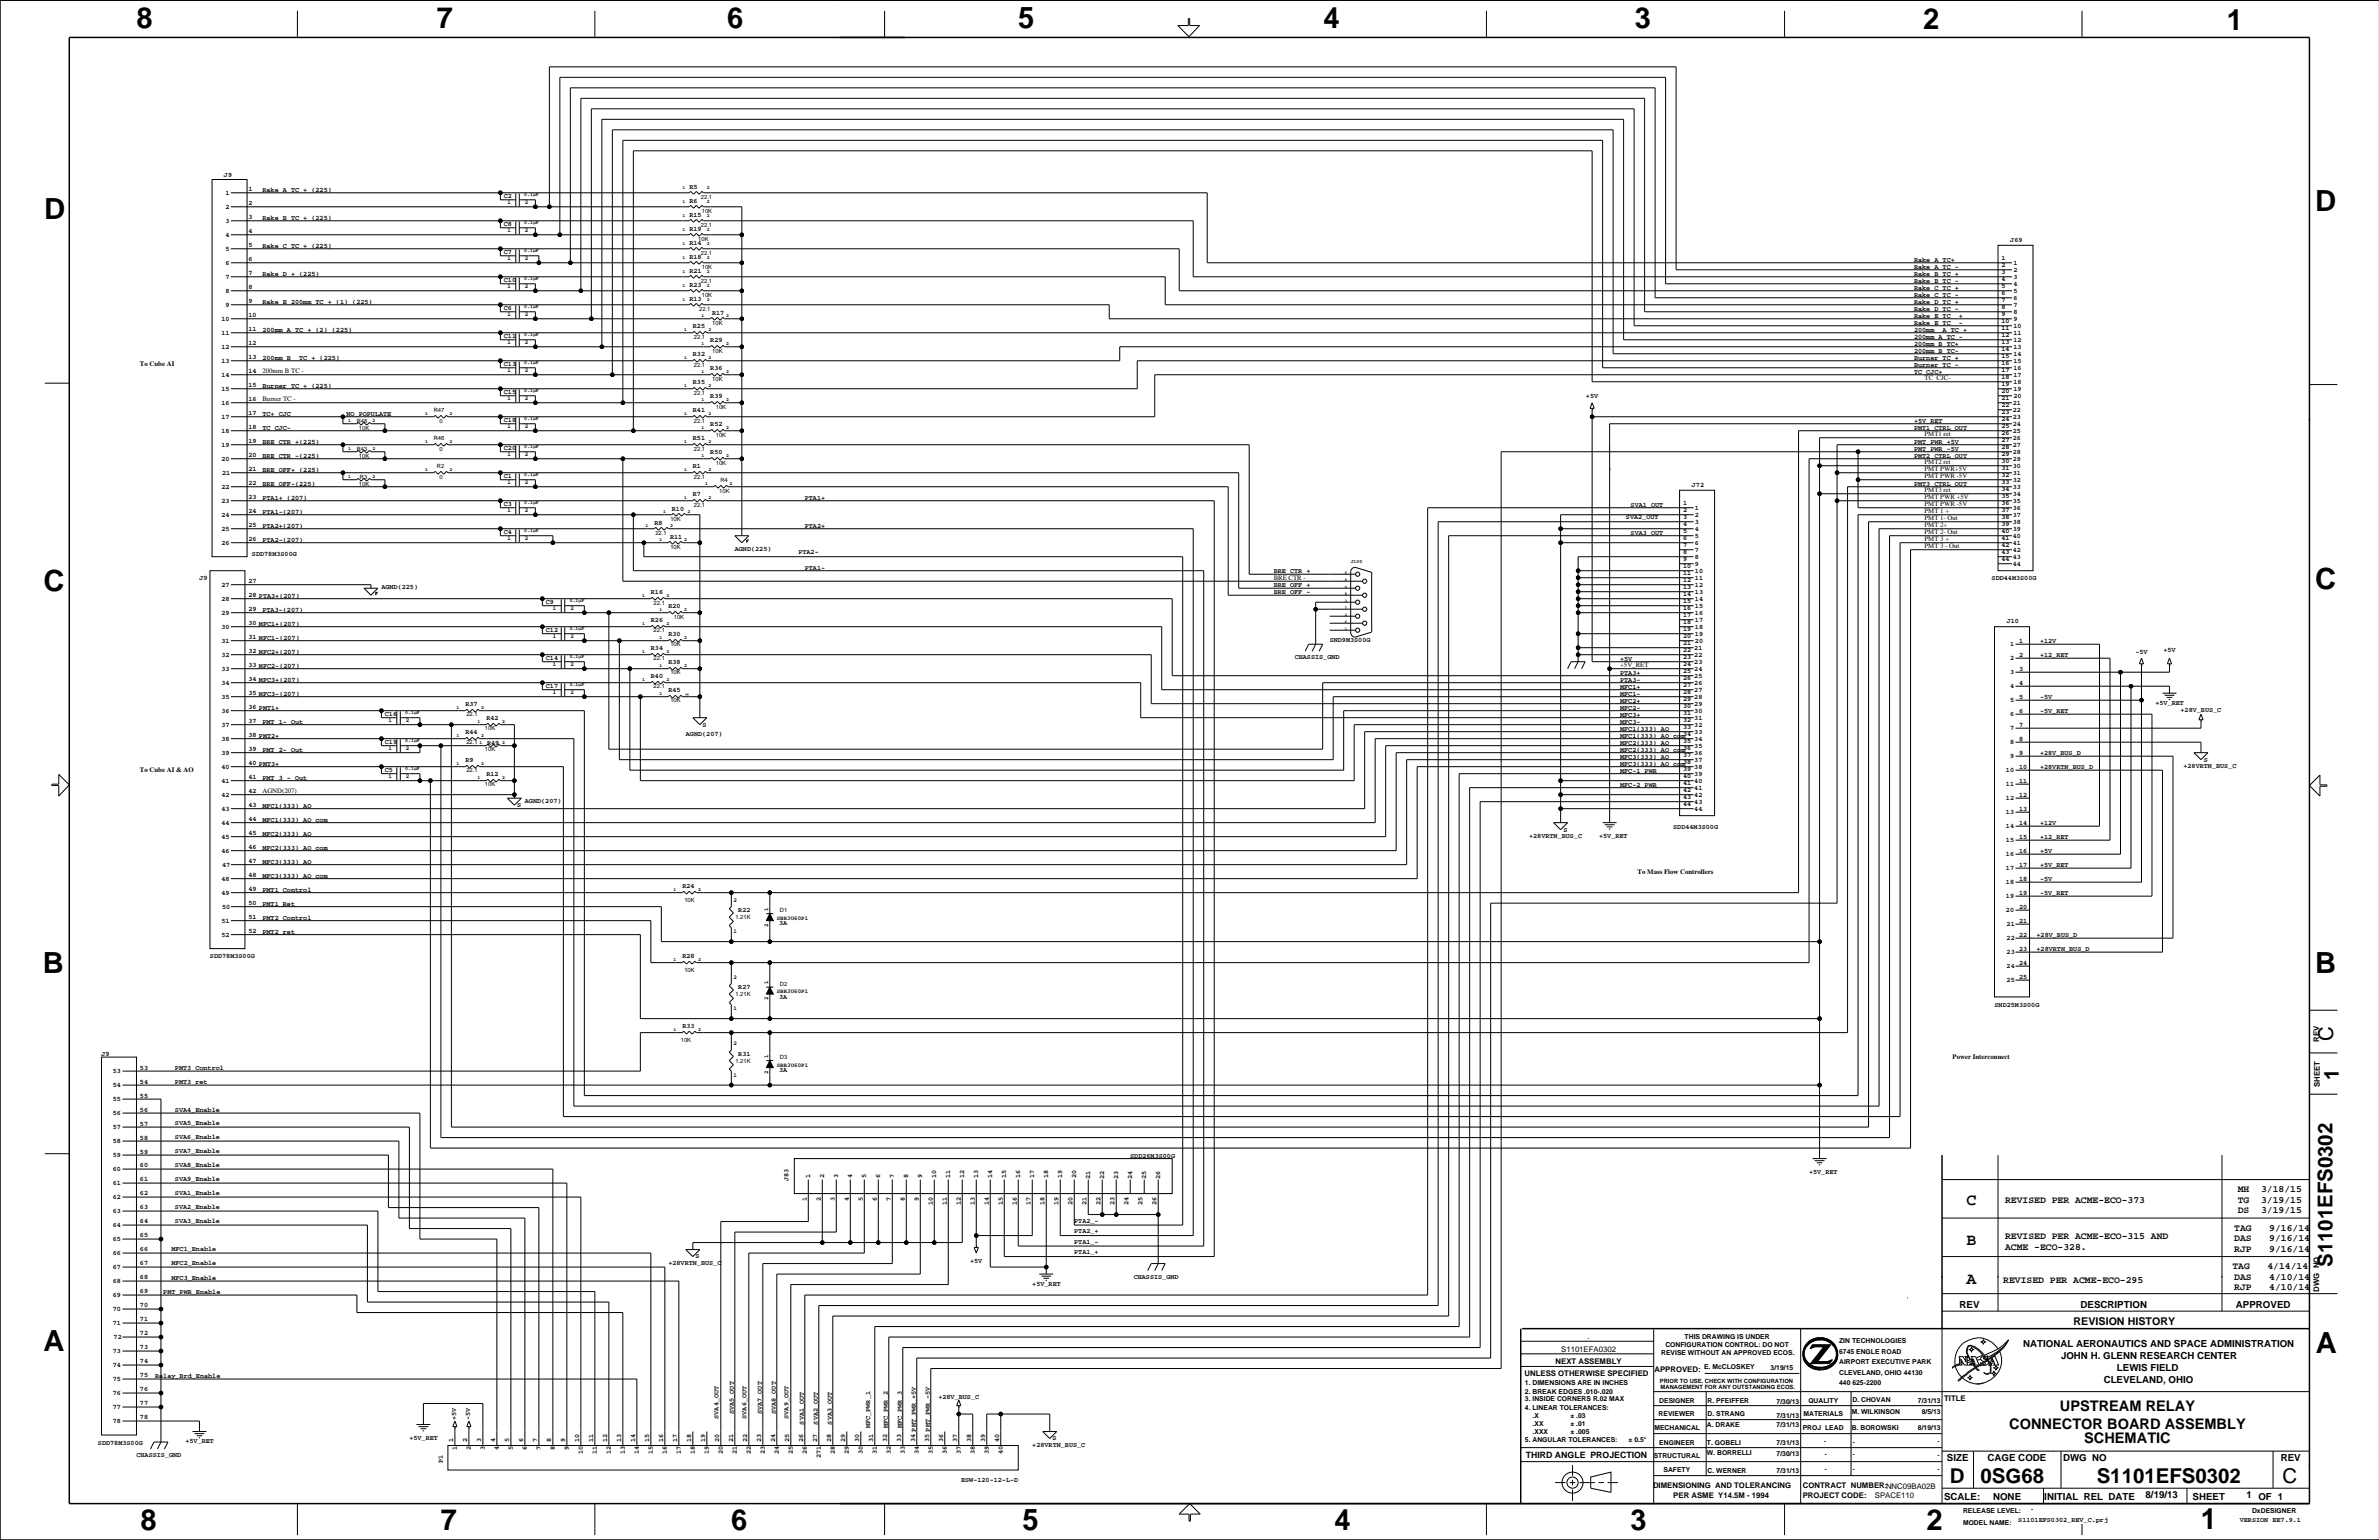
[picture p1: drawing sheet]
<svg xmlns="http://www.w3.org/2000/svg" width="863mm" height="559mm" viewBox="0 0 863 559" stroke-linecap="round" stroke-linejoin="round" font-family="sans-serif">
<defs><g id="words">
<g font-size="10.6">
<text x="49.5" y="10.1">8</text>
<text x="158.5" y="10.1">7</text>
<text x="263.8" y="10.1">6</text>
<text x="369.5" y="10.1">5</text>
<text x="480.2" y="10.1">4</text>
<text x="593.2" y="10.1">3</text>
<text x="697.8" y="10.6">2</text>
<text x="808" y="10.9">1</text>
<text x="840" y="76.4">D</text>
<text x="16" y="79.5">D</text>
<text x="15.7" y="214.5">C</text>
<text x="840" y="213.8">C</text>
<text x="15.5" y="352.9">B</text>
<text x="840" y="352.9">B</text>
<text x="15.7" y="490.1">A</text>
<text x="840.3" y="490.8">A</text>
<text x="51" y="555.1">8</text>
<text x="160" y="555.1">7</text>
<text x="265.4" y="555.1">6</text>
<text x="371" y="555.1">5</text>
<text x="484.3" y="555.1">4</text>
<text x="591.7" y="555.3">3</text>
<text x="699.1" y="555.3">2</text>
<text x="798.6" y="554.8">1</text>
</g>
<g font-size="7.4">
<text x="846.6" y="377.6" transform="rotate(-90 846.6 377.6)">C</text>
<text x="848.7" y="392" transform="rotate(-90 848.7 392)">1</text>
<text x="846.4" y="459.8" transform="rotate(-90 846.4 459.8)">S1101EFS0302</text>
<text x="707.5" y="538.2">D</text>
<text x="718.7" y="538">0SG68</text>
<text x="760.8" y="538.2">S1101EFS0302</text>
<text x="828.2" y="538.2">C</text>
</g>
<g font-size="6">
<text x="713.6" y="437.3">C</text>
<text x="713.6" y="451.9">B</text>
<text x="713.6" y="465.9">A</text>
</g>
<g font-size="5.3">
<text x="747.4" y="512">UPSTREAM RELAY</text>
<text x="729.1" y="518.3">CONNECTOR BOARD ASSEMBLY</text>
<text x="756.3" y="523.4">SCHEMATIC</text>
</g>
<text font-size="3.9" x="752.4" y="480.8">REVISION HISTORY</text>
<g font-size="3.5">
<text x="727.5" y="436.4">REVISED PER ACME-ECO-373</text>
<text x="812" y="432.6">MH</text>
<text x="812" y="436.4">TG</text>
<text x="820.4" y="432.6">3/18/15</text>
<text x="820.4" y="436.4">3/19/15</text>
<text x="812" y="440.2">DS</text>
<text x="820.4" y="440.2">3/19/15</text>
<text x="727.5" y="449.7">REVISED PER ACME-ECO-315 AND</text>
<text x="810.7" y="446.6">TAG</text>
<text x="823.4" y="446.6">9/16/14</text>
<text x="727.5" y="453.5">ACME -ECO-328.</text>
<text x="810.7" y="454.2">RJP</text>
<text x="810.7" y="450.4">DAS</text>
<text x="823.4" y="454.2">9/16/14</text>
<text x="823.4" y="450.4">9/16/14</text>
<text x="810.1" y="460.5">TAG</text>
<text x="822.8" y="460.5">4/14/14</text>
<text x="726.9" y="465.6">REVISED PER ACME-ECO-295</text>
<text x="810.7" y="464.3">DAS</text>
<text x="823.4" y="464.3">4/10/14</text>
<text x="810.7" y="468.1">RJP</text>
<text x="823.4" y="468.1">4/10/14</text>
<text x="711" y="474.5">REV</text>
<text x="755" y="474.5">DESCRIPTION</text>
<text x="811.3" y="474.5">APPROVED</text>
<text x="734.1" y="488.7">NATIONAL AERONAUTICS AND SPACE ADMINISTRATION</text>
<text x="747.9" y="493.1">JOHN H. GLENN RESEARCH CENTER</text>
<text x="768.2" y="497.4">LEWIS FIELD</text>
<text x="763.4" y="501.7">CLEVELAND, OHIO</text>
<text x="706.5" y="530.1">SIZE</text>
<text x="721.2" y="530.1">CAGE CODE</text>
<text x="748.6" y="530.1">DWG NO</text>
<text x="827.6" y="530.1">REV</text>
<text x="705.5" y="544.4">SCALE:</text>
<text x="723.2" y="544.4">NONE</text>
<text x="741.8" y="544.4">INITIAL REL DATE</text>
<text x="778.5" y="543.6">8/19/13</text>
<text x="795.6" y="544.4">SHEET</text>
<text x="815.2" y="543.6">1 OF 1</text>
</g>
<text font-size="3.2" x="553.6" y="529.2">THIRD ANGLE PROJECTION</text>
<g font-size="2.8">
<text x="841.5" y="378" transform="rotate(-90 841.5 378)">REV</text>
<text x="841.7" y="394.5" transform="rotate(-90 841.7 394.5)">SHEET</text>
<text x="841.5" y="468.7" transform="rotate(-90 841.5 468.7)">DWG NO</text>
<text x="576.1" y="485.8">.</text>
<text x="566.5" y="490.4">S1101EFA0302</text>
<text x="564.5" y="495">NEXT ASSEMBLY</text>
<text x="600.3" y="497.8">APPROVED:</text>
<text x="553.2" y="499.3">UNLESS OTHERWISE SPECIFIED</text>
<text x="705.5" y="508.2">TITLE</text>
<text x="599.8" y="539.9">DIMENSIONING AND TOLERANCING</text>
<text x="654.2" y="539.9">CONTRACT NUMBER:NNC09BA02B</text>
<text x="607.2" y="543.7">PER ASME Y14.5M - 1994</text>
<text x="654.2" y="543.7">PROJECT CODE:</text>
<text x="680.3" y="543.7">SPACE110</text>
</g>
<g font-size="2.5">
<text x="81.3" y="64.3">J9</text>
<text x="81.8" y="70.7">1</text>
<text x="90.1" y="69.4">1</text>
<text x="95.2" y="69.6">Rake A TC + (225)</text>
<text x="182.8" y="71.9">C2</text>
<text x="250.1" y="68.8">R5</text>
<text x="81.8" y="75.7">2</text>
<text x="90.1" y="74.5">2</text>
<text x="250.1" y="73.8">R6</text>
<text x="81.8" y="80.8">3</text>
<text x="90.1" y="79.5">3</text>
<text x="95.2" y="79.8">Rake B TC + (225)</text>
<text x="182.8" y="82.1">C8</text>
<text x="250.1" y="78.9">R15</text>
<text x="250.1" y="84">R19</text>
<text x="81.8" y="85.9">4</text>
<text x="90.1" y="89.7">5</text>
<text x="90.1" y="84.6">4</text>
<text x="95.2" y="89.9">Rake C TC + (225)</text>
<text x="250.1" y="89.1">R14</text>
<text x="729.4" y="87.8">J69</text>
<text x="81.8" y="91">5</text>
<text x="90.1" y="94.8">6</text>
<text x="182.8" y="92.2">C7</text>
<text x="250.1" y="94.1">R18</text>
<text x="694.5" y="95">Rake A TC+</text>
<text x="726.3" y="94.5">1</text>
<text x="81.8" y="96">6</text>
<text x="81.8" y="101.1">7</text>
<text x="90.1" y="99.9">7</text>
<text x="95.2" y="100.1">Rake D + (225)</text>
<text x="250.1" y="99.2">R21</text>
<text x="694.5" y="100.1">Rake B TC +</text>
<text x="694.5" y="97.5">Rake A TC -</text>
<text x="726.3" y="99.6">3</text>
<text x="726.3" y="97.1">2</text>
<text x="730.6" y="96">1</text>
<text x="730.6" y="98.6">2</text>
<text x="730.6" y="101.1">3</text>
<text x="81.8" y="106.2">8</text>
<text x="90.1" y="104.9">8</text>
<text x="182.8" y="102.4">C10</text>
<text x="250.1" y="104.3">R23</text>
<text x="694.5" y="105.2">Rake C TC +</text>
<text x="694.5" y="102.6">Rake B TC -</text>
<text x="694.5" y="107.7">Rake C TC -</text>
<text x="726.3" y="107.2">6</text>
<text x="726.3" y="104.7">5</text>
<text x="726.3" y="102.1">4</text>
<text x="730.6" y="103.7">4</text>
<text x="730.6" y="106.2">5</text>
<text x="81.8" y="111.3">9</text>
<text x="90.1" y="110">9</text>
<text x="95.2" y="110.2">Rake E 200mm TC + (1) (225)</text>
<text x="182.8" y="112.6">C6</text>
<text x="250.1" y="109.4">R13</text>
<text x="694.5" y="110.2">Rake D TC +</text>
<text x="694.5" y="112.8">Rake D TC -</text>
<text x="726.3" y="112.3">8</text>
<text x="726.3" y="109.8">7</text>
<text x="730.6" y="108.7">6</text>
<text x="730.6" y="111.3">7</text>
<text x="730.6" y="113.8">8</text>
<text x="80.3" y="116.4">10</text>
<text x="90.1" y="115.1">10</text>
<text x="251.4" y="118.9">R25</text>
<text x="258.4" y="114.5">R17</text>
<text x="694.5" y="117.9">Rake E TC</text>
<text x="694.5" y="115.3">Rake E TC</text>
<text x="710.8" y="117.9">-</text>
<text x="710.8" y="115.3">+</text>
<text x="726.3" y="119.9">11</text>
<text x="726.3" y="117.4">10</text>
<text x="726.3" y="114.8">9</text>
<text x="730.6" y="116.4">9</text>
<text x="730.6" y="118.9">10</text>
<text x="80.3" y="121.4">11</text>
<text x="90.1" y="125.3">12</text>
<text x="90.1" y="120.2">11</text>
<text x="95.2" y="120.4">200mm A TC + (2) (225)</text>
<text x="182.8" y="122.7">C11</text>
<text x="257.8" y="124">R29</text>
<text x="694.5" y="122.9">200mm A TC -</text>
<text x="694.5" y="125.5">200mm B TC+</text>
<text x="694.5" y="120.4">200mm</text>
<text x="704.9" y="120.4">A TC +</text>
<text x="726.3" y="125">13</text>
<text x="726.3" y="122.5">12</text>
<text x="730.6" y="121.4">11</text>
<text x="730.6" y="124">12</text>
<text x="80.3" y="126.5">12</text>
<text x="80.3" y="131.6">13</text>
<text x="90.1" y="130.3">13</text>
<text x="95.2" y="130.6">200mm B</text>
<text x="108.6" y="130.6">TC + (225)</text>
<text x="251.4" y="129.1">R32</text>
<text x="694.5" y="128">200mm B TC-</text>
<text x="694.5" y="130.6">Burner TC +</text>
<text x="726.3" y="130.1">15</text>
<text x="726.3" y="127.5">14</text>
<text x="730.6" y="126.5">13</text>
<text x="730.6" y="129.1">14</text>
<text x="730.6" y="131.6">15</text>
<text x="50.8" y="132.9">To Cube AI</text>
<text x="80.3" y="136.7">14</text>
<text x="90.1" y="135.4">14</text>
<text x="95.2" y="135.5">200mm B TC -</text>
<text x="182.8" y="132.9">C13</text>
<text x="257.8" y="134.1">R36</text>
<text x="694.5" y="135.6">TC CJC+</text>
<text x="694.5" y="133.1">Burner TC -</text>
<text x="698.3" y="138">TC CJC-</text>
<text x="726.3" y="137.7">18</text>
<text x="726.3" y="135.2">17</text>
<text x="726.3" y="132.6">16</text>
<text x="730.6" y="134.1">16</text>
<text x="730.6" y="136.7">17</text>
<text x="80.3" y="141.8">15</text>
<text x="90.1" y="140.5">15</text>
<text x="95.2" y="140.7">Burner TC + (225)</text>
<text x="182.8" y="143">C15</text>
<text x="251.4" y="139.2">R35</text>
<text x="726.3" y="142.8">20</text>
<text x="726.3" y="140.2">19</text>
<text x="730.6" y="139.2">18</text>
<text x="730.6" y="141.8">19</text>
<text x="80.3" y="146.8">16</text>
<text x="90.1" y="145.6">16</text>
<text x="95.2" y="145.6">Burner TC -</text>
<text x="251.4" y="149.4">R41</text>
<text x="257.8" y="144.3">R39</text>
<text x="575.5" y="144.5">+5V</text>
<text x="726.3" y="147.8">22</text>
<text x="726.3" y="145.3">21</text>
<text x="730.3" y="146.8">21</text>
<text x="730.3" y="149.4">22</text>
<text x="730.6" y="144.3">20</text>
<text x="80.3" y="151.9">17</text>
<text x="90.1" y="155.7">18</text>
<text x="90.1" y="150.6">17</text>
<text x="95.2" y="156">TC CJC-</text>
<text x="95.2" y="150.9">TC+ CJC</text>
<text x="125.7" y="150.9">NO_POPULATE</text>
<text x="182.8" y="153.2">C18</text>
<text x="257.8" y="154.5">R52</text>
<text x="694.5" y="156">PMT1_CTRL_OUT</text>
<text x="694.5" y="153.4">+5V_RET</text>
<text x="726.3" y="155.5">25</text>
<text x="726.3" y="152.9">24</text>
<text x="726.3" y="150.4">23</text>
<text x="730.3" y="151.9">23</text>
<text x="730.3" y="154.5">24</text>
<text x="80.3" y="157">18</text>
<text x="90.1" y="160.8">19</text>
<text x="95.2" y="161">BRE CTR +(225)</text>
<text x="251.4" y="159.5">R51</text>
<text x="694.5" y="161">PMT_PWR_+5V</text>
<text x="698.3" y="158.3">PMT1 ret</text>
<text x="726.3" y="160.5">27</text>
<text x="726.3" y="158">26</text>
<text x="730.3" y="157">25</text>
<text x="730.3" y="159.5">26</text>
<text x="80.3" y="162.1">19</text>
<text x="80.3" y="167.2">20</text>
<text x="90.1" y="165.9">20</text>
<text x="95.2" y="166.1">BRE CTR -(225)</text>
<text x="182.8" y="163.3">C20</text>
<text x="257.8" y="164.6">R50</text>
<text x="694.5" y="166.1">PMT2_CTRL_OUT</text>
<text x="694.5" y="163.6">PMT_PWR_-5V</text>
<text x="726.3" y="165.6">29</text>
<text x="726.3" y="163.1">28</text>
<text x="730.3" y="162.1">27</text>
<text x="730.3" y="164.6">28</text>
<text x="730.3" y="167.2">29</text>
<text x="80.6" y="172.2">21</text>
<text x="90.1" y="171">21</text>
<text x="95.2" y="171.2">BRE_OFF+ (225)</text>
<text x="182.8" y="173.5">C1</text>
<text x="251.4" y="169.7">R1</text>
<text x="698.3" y="168.5">PMT2 ret</text>
<text x="698.3" y="171">PMT PWR+5V</text>
<text x="698.3" y="173.5">PMT PWR -5V</text>
<text x="726.3" y="173.2">32</text>
<text x="726.3" y="170.7">31</text>
<text x="726.3" y="168.2">30</text>
<text x="730.3" y="169.7">30</text>
<text x="730.3" y="172.2">31</text>
<text x="80.3" y="177.3">22</text>
<text x="90.1" y="176">22</text>
<text x="95.2" y="176.3">BRE_OFF-(225)</text>
<text x="251.4" y="179.9">R7</text>
<text x="613.9" y="176.7">J72</text>
<text x="694.5" y="176.3">PMT3_CTRL_OUT</text>
<text x="698.3" y="178.6">PMT3 ret</text>
<text x="726.3" y="178.3">34</text>
<text x="726.3" y="175.8">33</text>
<text x="730.3" y="174.8">32</text>
<text x="730.3" y="177.3">33</text>
<text x="730.3" y="179.9">34</text>
<text x="80.3" y="182.4">23</text>
<text x="90.1" y="181.1">23</text>
<text x="95.2" y="181.3">PTA1+ (207)</text>
<text x="182.8" y="183.7">C3</text>
<text x="243.8" y="185.6">R10</text>
<text x="292" y="181.3">PTA1+</text>
<text x="591.7" y="183.9">SVA1_OUT</text>
<text x="610.7" y="185.9">2</text>
<text x="610.7" y="183.4">1</text>
<text x="615" y="184.9">1</text>
<text x="698.3" y="181.2">PMT PWR +5V</text>
<text x="698.3" y="183.7">PMT PWR -5V</text>
<text x="726.3" y="185.9">37</text>
<text x="726.3" y="183.4">36</text>
<text x="726.3" y="180.9">35</text>
<text x="730.3" y="182.4">35</text>
<text x="730.3" y="184.9">36</text>
<text x="80.3" y="187.5">24</text>
<text x="90.1" y="191.3">25</text>
<text x="90.1" y="186.2">24</text>
<text x="95.2" y="191.5">PTA2+(207)</text>
<text x="95.2" y="186.4">PTA1-(207)</text>
<text x="237.4" y="190.6">R8</text>
<text x="292" y="191.5">PTA2+</text>
<text x="590" y="188.5">SVA2_OUT</text>
<text x="610.7" y="191">4</text>
<text x="610.7" y="188.5">3</text>
<text x="615" y="187.5">2</text>
<text x="615" y="190">3</text>
<text x="698.3" y="188.8">PMT 1- Out</text>
<text x="698.3" y="186.2">PMT 1 +</text>
<text x="698.3" y="191.3">PMT 2+</text>
<text x="726.3" y="191">39</text>
<text x="726.3" y="188.5">38</text>
<text x="730.3" y="187.5">37</text>
<text x="730.3" y="190">38</text>
<text x="80.3" y="192.5">25</text>
<text x="80.3" y="197.6">26</text>
<text x="90.1" y="196.4">26</text>
<text x="95.2" y="196.6">PTA2-(207)</text>
<text x="182.8" y="193.8">C4</text>
<text x="243.1" y="195.7">R11</text>
<text x="591.7" y="194">SVA3_OUT</text>
<text x="610.7" y="196.1">6</text>
<text x="610.7" y="193.6">5</text>
<text x="615" y="192.5">4</text>
<text x="615" y="195.1">5</text>
<text x="615" y="197.6">6</text>
<text x="698.3" y="193.9">PMT 2- Out</text>
<text x="698.3" y="196.4">PMT 3 +</text>
<text x="726.3" y="196.1">41</text>
<text x="726.3" y="193.6">40</text>
<text x="730.3" y="192.5">39</text>
<text x="730.3" y="195.1">40</text>
<text x="730.3" y="197.6">41</text>
<text x="91.4" y="201.7">SDD78M3S00G</text>
<text x="266.6" y="199.9">AGND(225)</text>
<text x="289.7" y="201.2">PTA2-</text>
<text x="610.7" y="203.7">9</text>
<text x="610.7" y="201.2">8</text>
<text x="610.7" y="198.6">7</text>
<text x="615" y="200.2">7</text>
<text x="615" y="202.7">8</text>
<text x="698.3" y="198.9">PMT 3 - Out</text>
<text x="726.3" y="203.7">44</text>
<text x="726.3" y="201.2">43</text>
<text x="726.3" y="198.6">42</text>
<text x="730.3" y="200.2">42</text>
<text x="730.3" y="202.7">43</text>
<text x="292" y="206.7">PTA1-</text>
<text x="462.2" y="208">BRE CTR +</text>
<text x="610.7" y="208.8">11</text>
<text x="610.7" y="206.3">10</text>
<text x="615" y="205.2">9</text>
<text x="615" y="207.8">10</text>
<text x="730.3" y="205.2">44</text>
<text x="72.4" y="210.3">J9</text>
<text x="80.3" y="212.9">27</text>
<text x="90.1" y="211.6">27</text>
<text x="138.4" y="213.9">AGND(225)</text>
<text x="236.2" y="215.4">R16</text>
<text x="462.2" y="215.6">BRE OFF -</text>
<text x="462.2" y="213.1">BRE OFF +</text>
<text x="462.2" y="210.4">BRE CTR -</text>
<text x="610.7" y="213.9">13</text>
<text x="610.7" y="211.3">12</text>
<text x="615" y="210.3">11</text>
<text x="615" y="212.9">12</text>
<text x="615" y="215.4">13</text>
<text x="722.7" y="210.5">SDD44M3S00G</text>
<text x="80.3" y="217.9">28</text>
<text x="90.1" y="221.8">29</text>
<text x="90.1" y="216.7">28 PTA3+(207)</text>
<text x="95.2" y="222">PTA3-(207)</text>
<text x="198.1" y="219.2">C9</text>
<text x="242.5" y="220.5">R20</text>
<text x="610.7" y="221.5">16</text>
<text x="610.7" y="219">15</text>
<text x="610.7" y="216.4">14</text>
<text x="615" y="217.9">14</text>
<text x="615" y="220.5">15</text>
<text x="80.3" y="223">29</text>
<text x="90.1" y="226.8">30 MFC1+(207)</text>
<text x="236.2" y="225.6">R26</text>
<text x="610.7" y="226.6">18</text>
<text x="610.7" y="224">17</text>
<text x="615" y="223">16</text>
<text x="615" y="225.6">17</text>
<text x="728.2" y="226.2">J10</text>
<text x="80.3" y="228.1">30</text>
<text x="80.3" y="233.2">31</text>
<text x="90.1" y="231.9">31 MFC1-(207)</text>
<text x="198.1" y="229.4">C12</text>
<text x="242.5" y="230.6">R30</text>
<text x="482.5" y="232.9">SND9M3S00G</text>
<text x="610.7" y="231.6">20</text>
<text x="610.7" y="229.1">19</text>
<text x="615" y="228.1">18</text>
<text x="615" y="230.6">19</text>
<text x="615" y="233.2">20</text>
<text x="732.6" y="233.2">1</text>
<text x="740.2" y="233.4">+12V</text>
<text x="80.3" y="238.3">32</text>
<text x="90.1" y="237">32 MFC2+(207)</text>
<text x="198.1" y="239.5">C14</text>
<text x="236.2" y="235.7">R34</text>
<text x="469.8" y="239.3">CHASSIS_GND</text>
<text x="587.9" y="239.8">+5V</text>
<text x="610.7" y="239.3">23</text>
<text x="610.7" y="236.7">22</text>
<text x="610.7" y="234.2">21</text>
<text x="614.8" y="235.7">21</text>
<text x="614.8" y="238.3">22</text>
<text x="729.4" y="234.4">1</text>
<text x="729.4" y="239.5">2</text>
<text x="732.6" y="238.3">2</text>
<text x="740.2" y="238.5">+12_RET</text>
<text x="774.8" y="237.2">-5V</text>
<text x="785" y="236.7">+5V</text>
<text x="80.3" y="243.3">33</text>
<text x="90.1" y="242.1">33 MFC2-(207)</text>
<text x="236.2" y="245.9">R40</text>
<text x="242.5" y="240.8">R38</text>
<text x="587.9" y="244.8">PTA3+</text>
<text x="587.9" y="242.1">+5V_RET</text>
<text x="610.7" y="244.3">25</text>
<text x="610.7" y="241.8">24</text>
<text x="614.8" y="240.8">23</text>
<text x="614.8" y="243.3">24</text>
<text x="614.8" y="245.9">25</text>
<text x="729.4" y="244.6">3</text>
<text x="732.6" y="243.3">3</text>
<text x="80.3" y="248.4">34</text>
<text x="90.1" y="247.1">34 MFC3+(207)</text>
<text x="198.1" y="249.7">C17</text>
<text x="242.5" y="251">R45</text>
<text x="587.9" y="247.4">PTA3-</text>
<text x="587.9" y="249.9">MFC1+</text>
<text x="610.7" y="252">28</text>
<text x="610.7" y="249.4">27</text>
<text x="610.7" y="246.9">26</text>
<text x="614.8" y="248.4">26</text>
<text x="614.8" y="251">27</text>
<text x="729.4" y="249.7">4</text>
<text x="732.6" y="248.4">4</text>
<text x="80.3" y="253.5">35</text>
<text x="90.1" y="257.3">36 PMT1+</text>
<text x="90.1" y="252.2">35 MFC3-(207)</text>
<text x="168.9" y="256">R37</text>
<text x="587.9" y="255">MFC2+</text>
<text x="587.9" y="257.5">MFC2-</text>
<text x="587.9" y="252.4">MFC1-</text>
<text x="610.7" y="257">30</text>
<text x="610.7" y="254.5">29</text>
<text x="614.8" y="253.5">28</text>
<text x="614.8" y="256">29</text>
<text x="729.4" y="254.8">5</text>
<text x="732.6" y="253.5">5</text>
<text x="740.2" y="253.7">-5V</text>
<text x="782.1" y="255.8">+5V_RET</text>
<text x="80.3" y="258.6">36</text>
<text x="80.3" y="263.7">37</text>
<text x="90.1" y="262.4">37</text>
<text x="95.2" y="262.6">PMT 1- Out</text>
<text x="139.7" y="259.8">C16</text>
<text x="176.5" y="261.1">R42</text>
<text x="255" y="263.7">S</text>
<text x="587.9" y="262.6">MFC3-</text>
<text x="587.9" y="260.1">MFC3+</text>
<text x="610.7" y="262.1">32</text>
<text x="610.7" y="259.6">31</text>
<text x="614.8" y="258.6">30</text>
<text x="614.8" y="261.1">31</text>
<text x="614.8" y="263.7">32</text>
<text x="729.4" y="259.8">6</text>
<text x="732.6" y="263.7">7</text>
<text x="732.6" y="258.6">6</text>
<text x="740.2" y="258.8">-5V_RET</text>
<text x="791.2" y="258.3">+28V_BUS_C</text>
<text x="80.3" y="268.7">38</text>
<text x="90.1" y="267.5">38 PMT2+</text>
<text x="139.7" y="270">C19</text>
<text x="168.9" y="266.2">R44</text>
<text x="248.9" y="267.2">AGND(207)</text>
<text x="587.9" y="267.7">MFC1(333) AO com34</text>
<text x="587.9" y="265.1">MFC1(333) AO</text>
<text x="610.7" y="269.7">35</text>
<text x="610.7" y="264.7">33</text>
<text x="614.8" y="266.2">33</text>
<text x="614.8" y="268.7">34</text>
<text x="729.4" y="264.9">7</text>
<text x="729.4" y="270">8</text>
<text x="732.6" y="268.7">8</text>
<text x="80.3" y="273.8">39</text>
<text x="90.1" y="272.5">39</text>
<text x="95.2" y="272.8">PMT 2- Out</text>
<text x="176.7" y="270.3">R49</text>
<text x="587.9" y="275.3">MFC3(333) AO</text>
<text x="587.9" y="272.8">MFC2(333) AO com36</text>
<text x="587.9" y="270.2">MFC2(333) AO</text>
<text x="610.7" y="274.8">37</text>
<text x="614.8" y="271.3">35</text>
<text x="614.8" y="273.8">36</text>
<text x="729.4" y="275.1">9</text>
<text x="732.6" y="273.8">9</text>
<text x="740.2" y="274">+28V_BUS_D</text>
<text x="50.8" y="280.2">To Cube AI &amp; AO</text>
<text x="80.3" y="278.9">40</text>
<text x="90.1" y="277.6">40 PMT3+</text>
<text x="139.7" y="280.2">C5</text>
<text x="168.9" y="276.3">R9</text>
<text x="176.5" y="281.4">R12</text>
<text x="587.9" y="280.4">MFC-1 PWR</text>
<text x="587.9" y="277.8">MFC3(333) AO com38</text>
<text x="610.7" y="279.9">39</text>
<text x="614.8" y="276.3">37</text>
<text x="614.8" y="278.9">38</text>
<text x="614.8" y="281.4">39</text>
<text x="727.9" y="280.2">10</text>
<text x="732.6" y="278.9">10</text>
<text x="740.2" y="279.1">+28VRTN_BUS_D</text>
<text x="792.3" y="278.6">+28VRTN_BUS_C</text>
<text x="799.7" y="276.3">S</text>
<text x="80.3" y="284">41</text>
<text x="90.1" y="287.8">42</text>
<text x="90.1" y="282.7">41</text>
<text x="95.2" y="282.9">PMT 3 - Out</text>
<text x="95.2" y="287.8">AGND(207)</text>
<text x="587.9" y="285.5">MFC-2 PWR</text>
<text x="610.7" y="287.5">42</text>
<text x="610.7" y="285">41</text>
<text x="610.7" y="282.4">40</text>
<text x="614.8" y="284">40</text>
<text x="614.8" y="286.5">41</text>
<text x="727.9" y="285.2">11</text>
<text x="732.6" y="284">11</text>
<text x="80.3" y="289">42</text>
<text x="90.1" y="292.9">43</text>
<text x="95.2" y="293.1">MFC1(333) AO</text>
<text x="187.7" y="292.9">S</text>
<text x="190.5" y="291.3">AGND(207)</text>
<text x="610.7" y="292.6">44</text>
<text x="610.7" y="290.1">43</text>
<text x="614.8" y="289">42</text>
<text x="614.8" y="291.6">43</text>
<text x="727.9" y="290.3">12</text>
<text x="732.6" y="289">12</text>
<text x="80.3" y="294.1">43</text>
<text x="80.3" y="299.2">44</text>
<text x="90.1" y="297.9">44</text>
<text x="95.2" y="298.2">MFC1(333) AO com</text>
<text x="614.8" y="294.1">44</text>
<text x="727.9" y="295.4">13</text>
<text x="732.6" y="299.2">14</text>
<text x="732.6" y="294.1">13</text>
<text x="740.2" y="299.4">+12V</text>
<text x="80.3" y="304.3">45</text>
<text x="90.1" y="303">45</text>
<text x="95.2" y="303.2">MFC2(333) AO</text>
<text x="554.9" y="304">+28VRTN_BUS_C</text>
<text x="567.3" y="301.7">S</text>
<text x="580.3" y="304">+5V_RET</text>
<text x="607.1" y="300.7">SDD44M3S00G</text>
<text x="727.9" y="300.5">14</text>
<text x="727.9" y="305.6">15</text>
<text x="732.6" y="304.3">15</text>
<text x="740.2" y="304.5">+12_RET</text>
<text x="80.3" y="309.4">46</text>
<text x="90.1" y="308.1">46</text>
<text x="95.2" y="308.3">MFC2(333) AO com</text>
<text x="727.9" y="310.6">16</text>
<text x="732.6" y="309.4">16</text>
<text x="740.2" y="309.6">+5V</text>
<text x="80.6" y="314.4">47</text>
<text x="90.1" y="313.2">47</text>
<text x="95.2" y="313.4">MFC3(333) AO</text>
<text x="594.2" y="317">To Mass Flow Controllers</text>
<text x="727.9" y="315.7">17</text>
<text x="732.6" y="314.4">17</text>
<text x="740.2" y="314.7">+5V_RET</text>
<text x="80.3" y="319.5">48</text>
<text x="90.1" y="323.3">49</text>
<text x="90.1" y="318.2">48</text>
<text x="95.2" y="323.6">PMT1 Control</text>
<text x="95.2" y="318.5">MFC3(333) AO com</text>
<text x="247.6" y="322.1">R24</text>
<text x="727.9" y="320.8">18</text>
<text x="732.6" y="319.5">18</text>
<text x="740.2" y="319.7">-5V</text>
<text x="80.3" y="324.6">49</text>
<text x="80.6" y="329.7">50</text>
<text x="90.1" y="328.4">50</text>
<text x="95.2" y="328.6">PMT1 Ret</text>
<text x="727.9" y="325.9">19</text>
<text x="732.6" y="329.7">20</text>
<text x="732.6" y="324.6">19</text>
<text x="740.2" y="324.8">-5V_RET</text>
<text x="80.3" y="334.8">51</text>
<text x="90.1" y="333.5">51</text>
<text x="95.2" y="333.7">PMT2 Control</text>
<text x="267.9" y="330.9">R22</text>
<text x="282.7" y="335.8">3A</text>
<text x="727.9" y="330.9">20</text>
<text x="732.6" y="334.8">21</text>
<text x="80.3" y="339.8">52</text>
<text x="90.1" y="338.6">52</text>
<text x="95.2" y="338.8">PMT2 ret</text>
<text x="728.1" y="336">21</text>
<text x="728.1" y="341.1">22</text>
<text x="732.6" y="339.8">22</text>
<text x="739" y="340.1">+28V_BUS_D</text>
<text x="76.2" y="347.7">SDD78M3S00G</text>
<text x="247.6" y="347.5">R28</text>
<text x="728.1" y="346.2">23</text>
<text x="732.6" y="344.9">23</text>
<text x="739" y="345.1">+28VRTN_BUS_D</text>
<text x="728.1" y="351.3">24</text>
<text x="732.6" y="350">24</text>
<text x="267.9" y="358.9">R27</text>
<text x="728.1" y="356.3">25</text>
<text x="732.6" y="355.1">25</text>
<text x="282.7" y="362.4">3A</text>
<text x="723.7" y="365.5">SND25M3S00G</text>
<text x="247.6" y="372.8">R33</text>
<text x="36.8" y="383.2">J9</text>
<text x="267.9" y="383">R31</text>
<text x="41" y="389.4">53</text>
<text x="50.8" y="388.1">53</text>
<text x="63.5" y="388.3">PMT3 Control</text>
<text x="282.7" y="389.1">3A</text>
<text x="708.5" y="384.3">Power Interconnect</text>
<text x="41" y="394.4">54</text>
<text x="50.8" y="393.2">54</text>
<text x="63.5" y="393.4">PMT3 ret</text>
<text x="41" y="399.5">55</text>
<text x="50.8" y="398.2">55</text>
<text x="41" y="404.6">56</text>
<text x="50.8" y="403.3">56</text>
<text x="63.5" y="403.5">SVA4_Enable</text>
<text x="41" y="409.7">57</text>
<text x="50.8" y="413.5">58</text>
<text x="50.8" y="408.4">57</text>
<text x="63.5" y="408.1">SVA5_Enable</text>
<text x="63.5" y="413.2">SVA6_Enable</text>
<text x="41" y="414.7">58</text>
<text x="41" y="419.8">59</text>
<text x="50.8" y="418.6">59</text>
<text x="63.5" y="418.3">SVA7_Enable</text>
<text x="41" y="424.9">60</text>
<text x="50.8" y="423.6">60</text>
<text x="63.5" y="423.4">SVA8_Enable</text>
<text x="410.1" y="420.1">SDD26M3S00G</text>
<text x="656.4" y="425.9">+5V_RET</text>
<text x="41" y="430">61</text>
<text x="50.8" y="428.7">61</text>
<text x="63.5" y="428.5">SVA9_Enable</text>
<text x="286.1" y="428.7" transform="rotate(-90 286.1 428.7)">J83</text>
<text x="294" y="427.5" transform="rotate(-90 294 427.5)">1</text>
<text x="299.1" y="427.5" transform="rotate(-90 299.1 427.5)">2</text>
<text x="304.2" y="427.5" transform="rotate(-90 304.2 427.5)">3</text>
<text x="309.2" y="427.5" transform="rotate(-90 309.2 427.5)">4</text>
<text x="314.3" y="427.5" transform="rotate(-90 314.3 427.5)">5</text>
<text x="319.4" y="427.5" transform="rotate(-90 319.4 427.5)">6</text>
<text x="324.5" y="427.5" transform="rotate(-90 324.5 427.5)">7</text>
<text x="329.5" y="427.5" transform="rotate(-90 329.5 427.5)">8</text>
<text x="334.6" y="427.5" transform="rotate(-90 334.6 427.5)">9</text>
<text x="339.7" y="427.5" transform="rotate(-90 339.7 427.5)">10</text>
<text x="344.8" y="427.5" transform="rotate(-90 344.8 427.5)">11</text>
<text x="349.9" y="427.5" transform="rotate(-90 349.9 427.5)">12</text>
<text x="354.9" y="427.5" transform="rotate(-90 354.9 427.5)">13</text>
<text x="360" y="427.5" transform="rotate(-90 360 427.5)">14</text>
<text x="365.1" y="427.5" transform="rotate(-90 365.1 427.5)">15</text>
<text x="370.2" y="427.5" transform="rotate(-90 370.2 427.5)">16</text>
<text x="375.3" y="427.5" transform="rotate(-90 375.3 427.5)">17</text>
<text x="380.3" y="427.5" transform="rotate(-90 380.3 427.5)">18</text>
<text x="385.4" y="427.5" transform="rotate(-90 385.4 427.5)">19</text>
<text x="390.5" y="427.5" transform="rotate(-90 390.5 427.5)">20</text>
<text x="395.6" y="427.8" transform="rotate(-90 395.6 427.8)">21</text>
<text x="400.7" y="427.8" transform="rotate(-90 400.7 427.8)">22</text>
<text x="405.7" y="427.8" transform="rotate(-90 405.7 427.8)">23</text>
<text x="410.8" y="427.8" transform="rotate(-90 410.8 427.8)">24</text>
<text x="415.9" y="427.8" transform="rotate(-90 415.9 427.8)">25</text>
<text x="421" y="427.8" transform="rotate(-90 421 427.8)">26</text>
<text x="41" y="435.1">62</text>
<text x="50.8" y="433.8">62</text>
<text x="63.5" y="433.5">SVA1_Enable</text>
<text x="292.7" y="435.9" transform="rotate(-90 292.7 435.9)">1</text>
<text x="297.8" y="435.9" transform="rotate(-90 297.8 435.9)">2</text>
<text x="302.9" y="435.9" transform="rotate(-90 302.9 435.9)">3</text>
<text x="308" y="435.9" transform="rotate(-90 308 435.9)">4</text>
<text x="313" y="435.9" transform="rotate(-90 313 435.9)">5</text>
<text x="318.1" y="435.9" transform="rotate(-90 318.1 435.9)">6</text>
<text x="323.2" y="435.9" transform="rotate(-90 323.2 435.9)">7</text>
<text x="328.3" y="435.9" transform="rotate(-90 328.3 435.9)">8</text>
<text x="333.4" y="435.9" transform="rotate(-90 333.4 435.9)">9</text>
<text x="338.4" y="437.3" transform="rotate(-90 338.4 437.3)">10</text>
<text x="343.5" y="437.3" transform="rotate(-90 343.5 437.3)">11</text>
<text x="348.6" y="437.3" transform="rotate(-90 348.6 437.3)">12</text>
<text x="353.7" y="437.3" transform="rotate(-90 353.7 437.3)">13</text>
<text x="358.8" y="437.3" transform="rotate(-90 358.8 437.3)">14</text>
<text x="363.8" y="437.3" transform="rotate(-90 363.8 437.3)">15</text>
<text x="368.9" y="437.3" transform="rotate(-90 368.9 437.3)">16</text>
<text x="374" y="437.3" transform="rotate(-90 374 437.3)">17</text>
<text x="379.1" y="437.3" transform="rotate(-90 379.1 437.3)">18</text>
<text x="384.1" y="437.3" transform="rotate(-90 384.1 437.3)">19</text>
<text x="389.2" y="437.3" transform="rotate(-90 389.2 437.3)">20</text>
<text x="394.3" y="437.3" transform="rotate(-90 394.3 437.3)">21</text>
<text x="399.4" y="437.3" transform="rotate(-90 399.4 437.3)">22</text>
<text x="404.5" y="437.3" transform="rotate(-90 404.5 437.3)">23</text>
<text x="409.5" y="437.3" transform="rotate(-90 409.5 437.3)">24</text>
<text x="414.6" y="437.3" transform="rotate(-90 414.6 437.3)">25</text>
<text x="419.7" y="437.3" transform="rotate(-90 419.7 437.3)">26</text>
<text x="41" y="440.1">63</text>
<text x="50.8" y="444">64</text>
<text x="50.8" y="438.9">63</text>
<text x="63.5" y="443.7">SVA3_Enable</text>
<text x="63.5" y="438.6">SVA2_Enable</text>
<text x="389.8" y="443.7">PTA2_-</text>
<text x="41" y="445.2">64</text>
<text x="50.8" y="449">65</text>
<text x="389.8" y="447.5">PTA2_+</text>
<text x="41" y="450.3">65</text>
<text x="41" y="455.4">66</text>
<text x="50.8" y="454.1">66</text>
<text x="62.2" y="453.8">MFC1_Enable</text>
<text x="389.8" y="455.1">PTA1_+</text>
<text x="389.8" y="451.3">PTA1_-</text>
<text x="41" y="460.5">67</text>
<text x="50.8" y="459.2">67</text>
<text x="62.2" y="458.9">MFC2_Enable</text>
<text x="242.5" y="458.9">+28VRTN_BUS_C</text>
<text x="252.4" y="456.6">S</text>
<text x="352" y="458.1">+5V</text>
<text x="41" y="465.5">68</text>
<text x="50.8" y="464.3">68</text>
<text x="62.2" y="464.5">MFC3_Enable</text>
<text x="374.6" y="466.5">+5V_RET</text>
<text x="411.4" y="464">CHASSIS_GND</text>
<text x="41" y="470.6">69</text>
<text x="50.8" y="469.3">69</text>
<text x="59.2" y="469.6">PMT_PWR_Enable</text>
<text x="41" y="475.7">70</text>
<text x="50.8" y="479.5">71</text>
<text x="50.8" y="474.4">70</text>
<text x="41" y="480.8">71</text>
<text x="41.2" y="485.9">72</text>
<text x="50.8" y="484.6">72</text>
<text x="611.3" y="485.9">THIS DRAWING IS UNDER</text>
<text x="41" y="490.9">73</text>
<text x="50.8" y="489.7">73</text>
<text x="602.8" y="491.8">REVISE WITHOUT AN APPROVED ECOS.</text>
<text x="604.3" y="488.7">CONFIGURATION CONTROL: DO NOT</text>
<text x="667.4" y="487.4">ZIN TECHNOLOGIES</text>
<text x="667.4" y="491.2">6745 ENGLE ROAD</text>
<text x="41" y="496">74</text>
<text x="50.8" y="494.7">74</text>
<text x="618.3" y="496.8">E. McCLOSKEY</text>
<text x="642.5" y="497.1">3/19/15</text>
<text x="667.4" y="495.1">AIRPORT EXECUTIVE PARK</text>
<text x="41" y="501.1">75</text>
<text x="50.8" y="499.8">75</text>
<text x="56.3" y="500">Relay_Brd_Enable</text>
<text x="553.3" y="502.7">1. DIMENSIONS ARE IN INCHES</text>
<text x="667.4" y="498.9">CLEVELAND, OHIO 44130</text>
<text x="667.4" y="502.7">440 625-2200</text>
<text x="41" y="506.2">76</text>
<text x="50.8" y="510">77</text>
<text x="50.8" y="504.9">76</text>
<text x="340.5" y="507.7">+28V_BUS_C</text>
<text x="553.3" y="508.5">3. INSIDE CORNERS R.02 MAX</text>
<text x="553.3" y="505.7">2. BREAK EDGES .010-.020</text>
<text x="602.1" y="509">DESIGNER</text>
<text x="619.6" y="509">R. PFEIFFER</text>
<text x="644.6" y="509.3">7/30/13</text>
<text x="656.2" y="509">QUALITY</text>
<text x="672.2" y="508.8">D. CHOVAN</text>
<text x="695.9" y="509">7/31/13</text>
<text x="41" y="511.2">77</text>
<text x="50.8" y="515.1">78</text>
<text x="165.5" y="515.3" transform="rotate(-90 165.5 515.3)">+5V</text>
<text x="170.6" y="515.3" transform="rotate(-90 170.6 515.3)">-5V</text>
<text x="260.7" y="514.8" transform="rotate(-90 260.7 514.8)">SVA4_OUT</text>
<text x="266.3" y="513.1" transform="rotate(-90 266.3 513.1)">SVA5_OUT</text>
<text x="270.9" y="514.8" transform="rotate(-90 270.9 514.8)">SVA6_OUT</text>
<text x="276.4" y="513.1" transform="rotate(-90 276.4 513.1)">SVA7_OUT</text>
<text x="281.5" y="513.1" transform="rotate(-90 281.5 513.1)">SVA8_OUT</text>
<text x="286.1" y="514.8" transform="rotate(-90 286.1 514.8)">SVA9_OUT</text>
<text x="553.3" y="511.6">4. LINEAR TOLERANCES:</text>
<text x="556.1" y="514.4">.X</text>
<text x="569.8" y="514.4">± .03</text>
<text x="601.8" y="513.8">REVIEWER</text>
<text x="619.6" y="513.8">D. STRANG</text>
<text x="644.6" y="514.6">7/31/13</text>
<text x="654.4" y="513.8">MATERIALS</text>
<text x="671.9" y="513.1">M. WILKINSON</text>
<text x="697.3" y="513.1">8/5/13</text>
<text x="41" y="516.3">78</text>
<text x="291.7" y="516.9" transform="rotate(-90 291.7 516.9)">SVA1_OUT</text>
<text x="296.8" y="516.9" transform="rotate(-90 296.8 516.9)">SVA2_OUT</text>
<text x="301.8" y="516.9" transform="rotate(-90 301.8 516.9)">SVA3_OUT</text>
<text x="315.8" y="518.2" transform="rotate(-90 315.8 518.2)">MFC_PWR_1</text>
<text x="322.2" y="518.2" transform="rotate(-90 322.2 518.2)">MFC_PWR_2</text>
<text x="327.2" y="518.2" transform="rotate(-90 327.2 518.2)">MFC_PWR_3</text>
<text x="556.1" y="520.2">.XXX</text>
<text x="556.1" y="517.4">.XX</text>
<text x="569.8" y="520.2">± .005</text>
<text x="569.8" y="517.4">± .01</text>
<text x="600.3" y="518.9">MECHANICAL</text>
<text x="619.4" y="517.9">A. DRAKE</text>
<text x="644.6" y="517.9">7/31/13</text>
<text x="654.2" y="518.9">PROJ LEAD</text>
<text x="671.9" y="518.9">B. BOROWSKI</text>
<text x="695.9" y="518.9">8/19/13</text>
<text x="35.6" y="524.2">SDD78M3S00G</text>
<text x="67.3" y="523.7">+5V_RET</text>
<text x="148.6" y="522.4">+5V_RET</text>
<text x="164.5" y="523.2" transform="rotate(-90 164.5 523.2)">1</text>
<text x="165.8" y="526.3" transform="rotate(-90 165.8 526.3)">1</text>
<text x="169.6" y="523.2" transform="rotate(-90 169.6 523.2)">2</text>
<text x="170.8" y="526.3" transform="rotate(-90 170.8 526.3)">2</text>
<text x="174.6" y="523.2" transform="rotate(-90 174.6 523.2)">3</text>
<text x="175.9" y="526.3" transform="rotate(-90 175.9 526.3)">3</text>
<text x="179.7" y="523.2" transform="rotate(-90 179.7 523.2)">4</text>
<text x="181" y="526.3" transform="rotate(-90 181 526.3)">4</text>
<text x="184.8" y="523.2" transform="rotate(-90 184.8 523.2)">5</text>
<text x="186.1" y="526.3" transform="rotate(-90 186.1 526.3)">5</text>
<text x="189.9" y="523.2" transform="rotate(-90 189.9 523.2)">6</text>
<text x="191.2" y="526.3" transform="rotate(-90 191.2 526.3)">6</text>
<text x="195" y="523.2" transform="rotate(-90 195 523.2)">7</text>
<text x="196.2" y="526.3" transform="rotate(-90 196.2 526.3)">7</text>
<text x="200" y="523.2" transform="rotate(-90 200 523.2)">8</text>
<text x="201.3" y="526.3" transform="rotate(-90 201.3 526.3)">8</text>
<text x="205.1" y="523.2" transform="rotate(-90 205.1 523.2)">9</text>
<text x="206.4" y="526.3" transform="rotate(-90 206.4 526.3)">9</text>
<text x="210.2" y="523.2" transform="rotate(-90 210.2 523.2)">10</text>
<text x="211.5" y="527.5" transform="rotate(-90 211.5 527.5)">10</text>
<text x="215.3" y="523.2" transform="rotate(-90 215.3 523.2)">11</text>
<text x="216.5" y="527.5" transform="rotate(-90 216.5 527.5)">11</text>
<text x="220.4" y="523.2" transform="rotate(-90 220.4 523.2)">12</text>
<text x="221.6" y="527.5" transform="rotate(-90 221.6 527.5)">12</text>
<text x="225.4" y="523.2" transform="rotate(-90 225.4 523.2)">13</text>
<text x="226.7" y="527.5" transform="rotate(-90 226.7 527.5)">13</text>
<text x="230.5" y="523.2" transform="rotate(-90 230.5 523.2)">14</text>
<text x="231.8" y="527.5" transform="rotate(-90 231.8 527.5)">14</text>
<text x="235.6" y="523.2" transform="rotate(-90 235.6 523.2)">15</text>
<text x="236.9" y="527.5" transform="rotate(-90 236.9 527.5)">15</text>
<text x="240.7" y="523.2" transform="rotate(-90 240.7 523.2)">16</text>
<text x="241.9" y="527.5" transform="rotate(-90 241.9 527.5)">16</text>
<text x="245.7" y="523.2" transform="rotate(-90 245.7 523.2)">17</text>
<text x="247" y="527.5" transform="rotate(-90 247 527.5)">17</text>
<text x="250.8" y="523.2" transform="rotate(-90 250.8 523.2)">18</text>
<text x="252.1" y="527.5" transform="rotate(-90 252.1 527.5)">18</text>
<text x="255.9" y="523.2" transform="rotate(-90 255.9 523.2)">19</text>
<text x="257.2" y="527.5" transform="rotate(-90 257.2 527.5)">19</text>
<text x="261" y="523.2" transform="rotate(-90 261 523.2)">20</text>
<text x="262.3" y="527.5" transform="rotate(-90 262.3 527.5)">20</text>
<text x="266.1" y="523.2" transform="rotate(-90 266.1 523.2)">21</text>
<text x="267.3" y="527.7" transform="rotate(-90 267.3 527.7)">21</text>
<text x="271.1" y="523.2" transform="rotate(-90 271.1 523.2)">22</text>
<text x="272.4" y="527.7" transform="rotate(-90 272.4 527.7)">22</text>
<text x="276.2" y="523.2" transform="rotate(-90 276.2 523.2)">23</text>
<text x="277.5" y="527.7" transform="rotate(-90 277.5 527.7)">23</text>
<text x="281.3" y="523.2" transform="rotate(-90 281.3 523.2)">24</text>
<text x="282.6" y="527.7" transform="rotate(-90 282.6 527.7)">24</text>
<text x="286.4" y="523.2" transform="rotate(-90 286.4 523.2)">25</text>
<text x="287.6" y="527.7" transform="rotate(-90 287.6 527.7)">25</text>
<text x="291.5" y="523.2" transform="rotate(-90 291.5 523.2)">26</text>
<text x="292.7" y="527.7" transform="rotate(-90 292.7 527.7)">26</text>
<text x="296.5" y="523.2" transform="rotate(-90 296.5 523.2)">27</text>
<text x="301.6" y="523.2" transform="rotate(-90 301.6 523.2)">28</text>
<text x="302.9" y="527.7" transform="rotate(-90 302.9 527.7)">28</text>
<text x="306.7" y="523.2" transform="rotate(-90 306.7 523.2)">29</text>
<text x="308" y="527.7" transform="rotate(-90 308 527.7)">29</text>
<text x="311.8" y="523.2" transform="rotate(-90 311.8 523.2)">30</text>
<text x="313" y="527.5" transform="rotate(-90 313 527.5)">30</text>
<text x="316.9" y="523.2" transform="rotate(-90 316.9 523.2)">31</text>
<text x="318.1" y="527.5" transform="rotate(-90 318.1 527.5)">31</text>
<text x="321.9" y="523.2" transform="rotate(-90 321.9 523.2)">32</text>
<text x="323.2" y="527.5" transform="rotate(-90 323.2 527.5)">32</text>
<text x="327" y="523.2" transform="rotate(-90 327 523.2)">33</text>
<text x="328.3" y="527.5" transform="rotate(-90 328.3 527.5)">33</text>
<text x="332.1" y="523.2" transform="rotate(-90 332.1 523.2)">34 PMT_PWR_+5V</text>
<text x="333.4" y="527.5" transform="rotate(-90 333.4 527.5)">34</text>
<text x="337.2" y="523.2" transform="rotate(-90 337.2 523.2)">35 PMT_PWR_-5V</text>
<text x="338.4" y="527.5" transform="rotate(-90 338.4 527.5)">35</text>
<text x="342.2" y="523.2" transform="rotate(-90 342.2 523.2)">36</text>
<text x="343.5" y="527.5" transform="rotate(-90 343.5 527.5)">36</text>
<text x="347.3" y="523.2" transform="rotate(-90 347.3 523.2)">37</text>
<text x="348.6" y="527.5" transform="rotate(-90 348.6 527.5)">37</text>
<text x="352.4" y="523.2" transform="rotate(-90 352.4 523.2)">38</text>
<text x="353.7" y="527.5" transform="rotate(-90 353.7 527.5)">38</text>
<text x="357.5" y="523.2" transform="rotate(-90 357.5 523.2)">39</text>
<text x="358.8" y="527.5" transform="rotate(-90 358.8 527.5)">39</text>
<text x="362.6" y="523.2" transform="rotate(-90 362.6 523.2)">40</text>
<text x="363.8" y="527.5" transform="rotate(-90 363.8 527.5)">40</text>
<text x="374.6" y="525">+28VRTN_BUS_C</text>
<text x="381.9" y="522.7">S</text>
<text x="553.3" y="523.2">5. ANGULAR TOLERANCES:</text>
<text x="590.9" y="523.2">± 0.5°</text>
<text x="602.1" y="524.3">ENGINEER</text>
<text x="619.4" y="524.3">T. GOBELI</text>
<text x="644.6" y="524.3">7/31/13</text>
<text x="661.5" y="523.2">.</text>
<text x="661.8" y="528">.</text>
<text x="671.9" y="523.4">.</text>
<text x="671.9" y="528">.</text>
<text x="702.7" y="523.2">.</text>
<text x="49.5" y="528.8">CHASSIS_GND</text>
<text x="160.7" y="530.9" transform="rotate(-90 160.7 530.9)">P1</text>
<text x="297.8" y="529.2" transform="rotate(-90 297.8 529.2)">271</text>
<text x="600.1" y="529.1">STRUCTURAL</text>
<text x="619.4" y="528.1">W. BORRELLI</text>
<text x="644.6" y="528.3">7/30/13</text>
<text x="661.8" y="533.3">.</text>
<text x="671.9" y="533.3">.</text>
<text x="702.7" y="528.3">.</text>
<text x="702.7" y="533.3">.</text>
<text x="348.7" y="537.6">ESW-120-12-L-D</text>
<text x="603.6" y="534.2">SAFETY</text>
<text x="619.6" y="534.4">C. WERNER</text>
<text x="644.6" y="534.4">7/31/13</text>
<text x="712.3" y="549.1">RELEASE LEVEL:</text>
<text x="736.7" y="548.1">.</text>
<text x="817.2" y="549.1">DxDESIGNER</text>
<text x="712.3" y="553.2">MODEL NAME:</text>
<text x="732.4" y="552.1">S1101EFS0302_REV_C.prj</text>
<text x="812.7" y="552.1">VERSION EE7.9.1</text>
</g>
<g font-size="2.1">
<text x="184.1" y="74">1</text>
<text x="190.5" y="74">2</text>
<text x="254.3" y="72.1">22.1</text>
<text x="254.7" y="77.1">10K</text>
<text x="254.3" y="82.2">22.1</text>
<text x="184.1" y="84.1">1</text>
<text x="190.5" y="84.1">2</text>
<text x="253.4" y="87.3">10K</text>
<text x="184.1" y="94.3">1</text>
<text x="190.5" y="94.3">2</text>
<text x="254.3" y="92.4">22.1</text>
<text x="254.7" y="97.5">10K</text>
<text x="184.1" y="104.4">1</text>
<text x="190.5" y="104.4">2</text>
<text x="254.3" y="102.5">22.1</text>
<text x="254.7" y="107.6">10K</text>
<text x="253.7" y="112.7">22.1</text>
<text x="184.1" y="114.6">1</text>
<text x="190.5" y="114.6">2</text>
<text x="258.5" y="117.8">10K</text>
<text x="184.1" y="124.7">1</text>
<text x="190.5" y="124.7">2</text>
<text x="251.8" y="122.9">22.1</text>
<text x="258.5" y="127.9">10K</text>
<text x="184.1" y="134.9">1</text>
<text x="190.5" y="134.9">2</text>
<text x="251.8" y="133">22.1</text>
<text x="251.8" y="143.2">22.1</text>
<text x="258.5" y="138.1">10K</text>
<text x="157.4" y="149.5">R47</text>
<text x="184.1" y="145.1">1</text>
<text x="190.5" y="145.1">2</text>
<text x="259.7" y="148.2">10K</text>
<text x="129.4" y="153.3">R48</text>
<text x="130.2" y="155.9">10K</text>
<text x="159.5" y="153.3">0</text>
<text x="184.1" y="155.2">1</text>
<text x="190.5" y="155.2">2</text>
<text x="251.8" y="153.3">22.1</text>
<text x="157.4" y="159.7">R46</text>
<text x="259.7" y="158.4">10K</text>
<text x="129.4" y="163.5">R43</text>
<text x="130.2" y="166">10K</text>
<text x="159.5" y="163.5">0</text>
<text x="184.1" y="165.4">1</text>
<text x="190.5" y="165.4">2</text>
<text x="251.8" y="163.5">22.1</text>
<text x="130.6" y="173.6">R3</text>
<text x="158.5" y="169.8">R2</text>
<text x="159.5" y="173.6">0</text>
<text x="251.8" y="173.6">22.1</text>
<text x="259.7" y="168.6">10K</text>
<text x="130.2" y="176.2">10K</text>
<text x="184.1" y="175.5">1</text>
<text x="190.5" y="175.5">2</text>
<text x="261" y="178.7">10K</text>
<text x="261.4" y="174.9">R4</text>
<text x="184.1" y="185.7">1</text>
<text x="190.5" y="185.7">2</text>
<text x="251.8" y="183.8">22.1</text>
<text x="243.2" y="188.9">10K</text>
<text x="184.1" y="195.9">1</text>
<text x="190.5" y="195.9">2</text>
<text x="237.8" y="194">22.1</text>
<text x="243.2" y="199">10K</text>
<text x="200.6" y="221.2">1</text>
<text x="207" y="221.2">2</text>
<text x="237.2" y="219.3">22.1</text>
<text x="244.5" y="224.4">10K</text>
<text x="200.6" y="231.4">1</text>
<text x="207" y="231.4">2</text>
<text x="237.2" y="229.5">22.1</text>
<text x="237.2" y="239.7">22.1</text>
<text x="243.2" y="234.6">10K</text>
<text x="200.6" y="241.6">1</text>
<text x="207" y="241.6">2</text>
<text x="243.2" y="244.7">10K</text>
<text x="200.6" y="251.7">1</text>
<text x="207" y="251.7">2</text>
<text x="237.2" y="249.8">22.1</text>
<text x="243.2" y="254.9">10K</text>
<text x="140.9" y="261.9">1</text>
<text x="147.3" y="261.9">2</text>
<text x="169.2" y="260">22.1</text>
<text x="175.9" y="265.1">10K</text>
<text x="140.9" y="272">1</text>
<text x="147.3" y="272">2</text>
<text x="169.2" y="270.1">22.1</text>
<text x="175.9" y="272.7">10K</text>
<text x="169.2" y="280.3">22.1</text>
<text x="140.9" y="282.2">1</text>
<text x="147.3" y="282.2">2</text>
<text x="175.9" y="285.4">10K</text>
<text x="248.3" y="327.3">10K</text>
<text x="266.1" y="327.1">2</text>
<text x="266.9" y="333.6">1.21K</text>
<text x="278.8" y="330.5" transform="rotate(-90 278.8 330.5)">1</text>
<text x="281.9" y="333.8">SBR3U60P1</text>
<text x="283" y="331.1">D1</text>
<text x="266.1" y="338.6">1</text>
<text x="278.8" y="336.3" transform="rotate(-90 278.8 336.3)">2</text>
<text x="248.3" y="352.7">10K</text>
<text x="266.1" y="355.1">2</text>
<text x="278.8" y="357.2" transform="rotate(-90 278.8 357.2)">1</text>
<text x="283" y="357.7">D2</text>
<text x="266.9" y="361.6">1.21K</text>
<text x="278.8" y="363" transform="rotate(-90 278.8 363)">2</text>
<text x="281.9" y="360.4">SBR3U60P1</text>
<text x="266.1" y="366.5">1</text>
<text x="247" y="378.1">10K</text>
<text x="266.1" y="379.2">2</text>
<text x="278.8" y="383.8" transform="rotate(-90 278.8 383.8)">1</text>
<text x="266.9" y="385.7">1.21K</text>
<text x="278.8" y="389.7" transform="rotate(-90 278.8 389.7)">2</text>
<text x="281.9" y="387.1">SBR3U60P1</text>
<text x="283" y="384.4">D3</text>
<text x="266.1" y="390.6">1</text>
<text x="602.3" y="501.7">PRIOR TO USE. CHECK WITH CONFIGURATION</text>
<text x="602.6" y="504">MANAGEMENT FOR ANY OUTSTANDING ECOS.</text>
</g>
<g font-size="1.8">
<text x="190.2" y="71.2">0.1µF</text>
<text x="247.6" y="68.6">1</text>
<text x="256.5" y="68.6">2</text>
<text x="247.6" y="73.7">1</text>
<text x="256.5" y="73.7">2</text>
<text x="190.2" y="81.3">0.1µF</text>
<text x="247.6" y="78.8">1</text>
<text x="247.6" y="83.9">1</text>
<text x="256.5" y="78.8">2</text>
<text x="256.5" y="83.9">2</text>
<text x="247.6" y="89">1</text>
<text x="256.5" y="89">2</text>
<text x="190.2" y="91.5">0.1µF</text>
<text x="247.6" y="94">1</text>
<text x="256.5" y="94">2</text>
<text x="190.2" y="101.7">0.1µF</text>
<text x="247.6" y="99.1">1</text>
<text x="256.5" y="99.1">2</text>
<text x="247.6" y="104.2">1</text>
<text x="256.5" y="104.2">2</text>
<text x="190.2" y="111.8">0.1µF</text>
<text x="247.6" y="109.3">1</text>
<text x="256.5" y="109.3">2</text>
<text x="254.6" y="115">1</text>
<text x="263.5" y="115">2</text>
<text x="190.2" y="122">0.1µF</text>
<text x="248.2" y="120.1">1</text>
<text x="254.6" y="125.1">1</text>
<text x="257.1" y="120.1">2</text>
<text x="263.5" y="125.1">2</text>
<text x="248.2" y="130.2">1</text>
<text x="257.1" y="130.2">2</text>
<text x="190.2" y="132.1">0.1µF</text>
<text x="254.6" y="135.3">1</text>
<text x="263.5" y="135.3">2</text>
<text x="190.2" y="142.3">0.1µF</text>
<text x="248.2" y="140.4">1</text>
<text x="257.1" y="140.4">2</text>
<text x="254.6" y="145.5">1</text>
<text x="263.5" y="145.5">2</text>
<text x="126.3" y="153.1">1</text>
<text x="135.2" y="153.1">2</text>
<text x="154.3" y="150.5">1</text>
<text x="163.2" y="150.5">2</text>
<text x="190.2" y="152.4">0.1µF</text>
<text x="248.2" y="150.5">1</text>
<text x="254.6" y="155.6">1</text>
<text x="257.1" y="150.5">2</text>
<text x="263.5" y="155.6">2</text>
<text x="154.3" y="160.7">1</text>
<text x="163.2" y="160.7">2</text>
<text x="248.2" y="160.7">1</text>
<text x="257.1" y="160.7">2</text>
<text x="126.3" y="163.2">1</text>
<text x="135.2" y="163.2">2</text>
<text x="190.2" y="162.6">0.1µF</text>
<text x="254.6" y="165.8">1</text>
<text x="263.5" y="165.8">2</text>
<text x="126.3" y="173.4">1</text>
<text x="135.2" y="173.4">2</text>
<text x="154.3" y="170.9">1</text>
<text x="163.2" y="170.9">2</text>
<text x="190.2" y="172.8">0.1µF</text>
<text x="248.2" y="170.9">1</text>
<text x="257.1" y="170.9">2</text>
<text x="255.8" y="175.9">1</text>
<text x="264.7" y="175.9">2</text>
<text x="190.2" y="182.9">0.1µF</text>
<text x="248.2" y="181">1</text>
<text x="257.1" y="181">2</text>
<text x="234.3" y="191.2">1</text>
<text x="240.6" y="186.1">1</text>
<text x="243.1" y="191.2">2</text>
<text x="249.5" y="186.1">2</text>
<text x="190.2" y="193.1">0.1µF</text>
<text x="239.3" y="196.2">1</text>
<text x="248.2" y="196.2">2</text>
<text x="490.1" y="204.3">J100</text>
<text x="206.7" y="218.5">0.1µF</text>
<text x="233" y="216.6">1</text>
<text x="239.3" y="221.6">1</text>
<text x="241.9" y="216.6">2</text>
<text x="248.2" y="221.6">2</text>
<text x="233" y="226.7">1</text>
<text x="241.9" y="226.7">2</text>
<text x="206.7" y="228.6">0.1µF</text>
<text x="239.3" y="231.8">1</text>
<text x="248.2" y="231.8">2</text>
<text x="206.7" y="238.8">0.1µF</text>
<text x="233" y="236.9">1</text>
<text x="241.9" y="236.9">2</text>
<text x="239.3" y="242">1</text>
<text x="248.2" y="242">2</text>
<text x="206.7" y="248.9">0.1µF</text>
<text x="233" y="247">1</text>
<text x="241.9" y="247">2</text>
<text x="165.7" y="257.2">1</text>
<text x="174.6" y="257.2">2</text>
<text x="239.3" y="252.1">1</text>
<text x="249.9" y="252.6" transform="rotate(-90 249.9 252.6)">2</text>
<text x="147.1" y="259.1">0.1µF</text>
<text x="173.3" y="262.3">1</text>
<text x="182.2" y="262.3">2</text>
<text x="147.1" y="269.3">0.1µF</text>
<text x="165.7" y="267.3">1</text>
<text x="174" y="269.9">1</text>
<text x="174.6" y="267.3">2</text>
<text x="182.2" y="269.9">2</text>
<text x="147.1" y="279.4">0.1µF</text>
<text x="165.7" y="277.5">1</text>
<text x="174.6" y="277.5">2</text>
<text x="173.3" y="282.6">1</text>
<text x="182.2" y="282.6">2</text>
<text x="244.4" y="323.2">1</text>
<text x="253.3" y="323.2">2</text>
<text x="244.4" y="348.6">1</text>
<text x="253.3" y="348.6">2</text>
<text x="244.4" y="374">1</text>
<text x="253.3" y="374">2</text>
</g>
<g font-size="1.4">
<text x="488" y="208.2">5</text>
<text x="488" y="210.7">9</text>
<text x="488" y="215.8">8</text>
<text x="488" y="213.2">4</text>
<text x="488" y="220.9">7</text>
<text x="488" y="218.3">3</text>
<text x="488" y="225.9">6</text>
<text x="488" y="223.4">2</text>
<text x="488" y="228.5">1</text>
</g>
</g></defs>
<g fill="none" stroke="#000" stroke-width=".36">
<path d="M0 .1v558.7v-558.7h863.3zM107.9 3.9v9.4M215.9 3.9v9.4M321 3.9v9.4M427.4 9.3h3.8v-2.6h.5v2.6h3.6l-3.9 4zM539.4 3.9v9.4M647.6 3.9v9.4M755.5 3.9v9.4M76.9 65.1h12.7v136.9h-12.7zM83.8 70h166.3l.5-.5 1.1 1 1-1 1 1 1-1 .5 .5h182.9v25.4h292M83.8 75h166.3l.5-.5 1.1 1 1-1 1 1 1-1 .5 .5h14v119.4M181.6 70v2.5h5.6"/>
<path d="M187.2 70.2v4.6M188.4 70.2v4.6M188.4 72.5h5.9v2.5M199.3 75v-50.7h408.9v73.6h121.9M83.8 80.1h166.3l.5-.5 1.1 1 1-1 1 1 1-1 .5 .5h177.8v20.3h297.1M83.8 90.3h166.3l.5-.5 1.1 1 1-1 1 1 1-1 .5 .5h172.7v15.2h302.2M83.8 85.2h166.3l.5-.5 1.1 1 1-1 1 1 1-1 .5 .5h14M83.8 95.4h166.3l.5-.6 1.1 1.1 1-1.1 1 1.1 1-1.1 .5 .6h14M181.6 90.3v2.5h5.6M181.6 80.1v2.6h5.6M187.2 80.4v4.5M187.2 90.5v4.6"/>
<path d="M188.4 92.8h7.1v2.6M188.4 80.4v4.5M188.4 90.5v4.6M188.4 82.7h5.9v2.5M203.2 85.2v-57.1h401.2v74.9h125.7M207 95.4v-63.5h393.6v76.2h129.5M725 89h12.7v118.1h-12.7zM83.8 100.4h166.3l.5-.5 1.1 1 1-1 1 1 1-1 .5 .5h167.6v10.2h307.3M83.8 110.6h166.3l.5-.5 1.1 1 1-1 1 1 1-1 .5 .5h147.3v5.1h327.6M83.8 105.5h166.3l.5-.5 1.1 1 1-1 1 1 1-1 .5 .5h14M83.8 115.7h174l.5-.5 1 1 1-1 1 1 1-1 .5 .5h6.4M181.6 110.6v2.5h5.6"/>
<path d="M181.6 100.4v2.6h5.6M187.2 100.7v4.6M187.2 110.8v4.6M188.4 100.7v4.6M188.4 110.8v4.6M188.4 113.1h5.9v2.6M188.4 103h5.9v2.5M210.8 105.5v-69.8h386v77.4h133.3M214.6 115.7v-76.2h378.4v78.7h137.1M16.3 139h8.8M83.8 120.7h167.6l.5-.5 1 1.1 1-1.1 1.1 1.1 1-1.1 .5 .5h473.6M83.8 125.8h174l.5-.5 1 1 1-1 1 1 1-1 .5 .5h6.4"/>
<path d="M83.8 136h174l.5-.5 1 1 1-1 1 1 1-1 .5 .5h6.4M181.6 130.9v2.5h5.6M181.6 120.7v2.6h5.6M187.2 121v4.6M187.2 131.2v4.5M188.4 121v4.6M188.4 131.2v4.5M188.4 133.4h5.9v2.6M188.4 123.3h5.9v2.5M730.1 133.4h-148.6v-82.5h-355.5v95.2M730.1 123.3h-141v-80h-370.7v82.5M730.1 136h-311.1v15.2h-162.5l-.5-.5-1 1-1.1-1-1 1-1-1-.5 .5h-88.9l-.5-.5-1 1-1-1-1 1-1-1-.6 .5h-73.6"/>
<path d="M730.1 125.8h-323.8v5.1h-149.8l-.5-.5-1 1-1.1-1-1 1-1-1-.5 .5h-167.6M730.1 130.9h-317.4v10.2h-156.2l-.5-.5-1 1-1.1-1-1 1-1-1-.5 .5h-167.6M730.1 138.5h-152.4v-83.8h-347.9v101.6M730.1 128.4h-144.8v-81.3h-363.1v88.9M838 139.5h10.2M83.8 146.1h174l.5-.5 1 1.1 1-1.1 1 1.1 1-1.1 .5 .5h6.4M83.8 156.3h174l.5-.5 1 1 1-1 1 1 1-1 .5 .5h6.4M124.4 151.2v2.6h5.1l.5-.5 1 1 1.1-1 1 1 1-1 .5 .5h5.1v2.5M181.6 151.2v2.6h5.6M181.6 141.1v2.5h5.6M187.2 141.3v4.6M187.2 151.5v4.5"/>
<path d="M188.4 141.3v4.6M188.4 151.5v4.5M188.4 153.8h5.9v2.5M188.4 143.6h5.9v2.5M577.7 148.7h.1M577.7 148.2v91.9h36.8M577.7 151.2h152.4M577.7 146.1l.8 2.1h-1.5zM725 143.6h5.1M725 141.1h5.1M725 146.1h5.1M725 148.7h5.1"/>
<path d="M730.1 153.8h-146v144.7M730.1 156.3h-77.5v167.6h-399.9l-.5-.5-1.1 1-1-1-1 1-1-1-.5 .5h-163.8M730.1 158.8h-69.9v261.6M83.8 171.5h73.6l.6-.5 1 1 1-1 1 1 1-1 .5 .5h88.9l.5-.5 1 1 1-1 1.1 1 1-1 .5 .5h193v41.9h42.4M83.8 176.6h175.2l.5-.5 1 1 1.1-1 1 1 1-1 .5 .5h181.6v39.4h48.7M83.8 161.4h73.6l.6-.5 1 1 1-1 1 1 1-1 .5 .5h88.9l.5-.5 1 1 1-1 1.1 1 1-1 .5 .5h196.8v47h38.6M83.8 166.5h174l.5-.5 1 1 1-1 1 1 1-1 .5 .5h6.4M124.4 171.5v2.6h5.1l.5-.5 1 1 1.1-1 1 1 1-1 .5 .5h5.1v2.5M124.4 161.4v2.5h5.1l.5-.5 1 1 1.1-1 1 1 1-1 .5 .5h5.1v2.6M181.6 171.5v2.6h5.6M181.6 161.4v2.5h5.6M187.2 161.6v4.6"/>
<path d="M187.2 171.8v4.6M188.4 161.6v4.6M188.4 171.8v4.6M188.4 174.1h5.9v2.5M188.4 163.9h5.9v2.6M226 166.5v44.4h268.4M584.1 170.3h.1M609.5 177.9h12.7v118.1h-12.7zM660.2 169h69.9M660.2 179.2h69.9M666.6 171.5h63.5M674.2 163.9v20.3h55.9"/>
<path d="M674.2 174.1h55.9M730.1 166.5h-73.7v182.8h-403.7l-.5-.5-1.1 1-1-1-1 1-1-1-.5 .5h-11.4v-15.2h-152.4M730.1 161.4h-63.5v166.3h-125.7v165.1h-208.2v31.7M730.1 163.9h-185.4v332.7h-207v27.9M730.1 176.6h-59.7v198.1h-417.7l-.5-.5-1.1 1-1-1-1 1-1-1-.5 .5h-15.2v14h-188M83.8 181.7h167.6l.5-.5 1 1 1-1 1.1 1 1-1 .5 .5h184.1v274.3h-76.2v-28M83.8 191.9h153.6l.5-.6 1.1 1.1 1-1.1 1 1.1 1-1.1 .5 .6h190.5v256.4h-48.3v-20.3M83.8 186.8h160l.5-.5 1 1 1-1 1 1 1.1-1 .5 .5h5v73.6M83.8 196.9h158.7l.5-.5 1 1 1.1-1 1 1 1-1 .5 .5h6.3M181.6 181.7v2.5h5.6M181.6 191.9v2.5h5.6M187.2 181.9v4.6"/>
<path d="M187.2 192.1v4.6M188.4 184.2h5.9v2.6M188.4 194.4h12.2v2.5M188.4 181.9v4.6M188.4 192.1v4.6M229.8 186.8v20.3h207v245h-67.3v-24.1M233.6 196.9v5.1h195.6v242.5h-39.4v-16.5M266.6 194.4h5.1l-2.5 2.5zM269.2 194.4h.1M271 196.4h.5M271.7 195.9h-.7v1M566.3 191.9h48.2"/>
<path d="M566.3 196.9h48.2M609.5 199.5h5M614.5 184.2h-96.5v285.7h-226v54.6M614.5 186.8h-48.2v111.7M614.5 189.3h-92.6v284.4h-224.8v50.8M614.5 194.4h-88.8v283.1h-223.5v47M666.6 181.7h63.5M730.1 186.8h-55.9v210.7h-462.2v-139.6h-38l-.6-.5-1 1-1-1-1 1-1-1-.5 .5h-85.1M730.1 189.3h-52.1v219.7h-514.2v-146M730.1 191.9h-48.3v209.5h-473.6v-133.4h-34.2l-.6-.5-1 1-1-1-1 1-1-1-.5 .5h-85.1M730.1 194.4h-44.5v218.4h-525.6v-142.2M730.1 196.9h-40.6v208.3h-485.1v-127h-30.4l-.6-.5-1 1-1-1-1 1-1-1-.5 .5h-85.1"/>
<path d="M730.1 199.5h-36.8v217.1h-537.1v-133.3M76.2 207.1h12.7v137.1h-12.7zM83.8 212.2h50.8v1.2M83.8 217.2h152.4l.5-.5 1 1.1 1-1.1 1 1.1 1-1.1 .5 .5h184.2v28h189.1M132.1 213.4h5l-2.5 2.6zM134.6 213.4h.1M136.4 215.5h.5M137.1 215h-.7v1M196.8 217.2v2.6h6.9M203.7 217.5v4.6M204.9 219.8h7.1v2.5M204.9 217.5v4.6"/>
<path d="M490.8 206.2l.8-.4 5.9 1.8 .3 .5v20.9l-.3 .4-5.9 1.8-.8-.3-.7-1.2v-22.4zM491.9 218.5h-14.5v15.3l-1.3 2.5M572.6 207.1h41.9M572.6 209.6h41.9M572.6 212.2h41.9M572.6 214.7h41.9M572.6 217.2h41.9M572.6 219.8h41.9M609.5 204.6h5M614.5 202h-41.9v38.1l-1.2 2.5M725 202h5.1M725 204.6h5.1"/>
<path d="M83.8 222.3h158.7l.5-.5 1 1 1.1-1 1 1 1-1 .5 .5h6.3M83.8 227.4h152.4l.5-.5 1 1 1-1 1 1 1-1 .5 .5h180.3v22.9h193M83.8 232.5h158.7l.5-.5 1 1 1.1-1 1 1 1-1 .5 .5h6.3M83.8 237.6h152.4l.5-.5 1 1 1-1 1 1 1-1 .5 .5h176.5v17.7h196.8M196.8 227.4v2.5h6.9M196.8 237.6v2.5h6.9M203.7 227.7v4.5M203.7 237.8v4.6M204.9 229.9h7.1v2.6M204.9 227.7v4.5M204.9 237.8v4.6M220.9 222.3v49.5h259.1v-24.1h134.5"/>
<path d="M224.7 232.5v43.2h259.1v-22.9h130.7M473.6 236.3l1.3-2.5h5.1l-1.3 2.5M477.4 233.8h.1M477.4 221.1h17M482.5 223.6h9.4M482.5 226.1h11.9M482.5 228.7h9.4M572.6 222.3h41.9M572.6 229.9h41.9M572.6 235h41.9M572.6 237.6h41.9M609.5 224.9h5"/>
<path d="M609.5 227.4h5M609.5 232.5h5M723.7 227.4h12.7v134.3h-12.7zM731.4 233.8h30.4v66h-30.4M731.4 238.8h34.2v66.1h-34.2M777.1 238.8l.7 2.1h-1.5zM787.2 238.8l.8 2.1h-1.5zM83.8 242.6h158.7l.5-.5 1 1 1.1-1 1 1 1-1 .5 .5h6.3M83.8 247.7h152.4l.5-.5 1 1 1-1 1 1 1-1 .5 .5h172.7v12.7h200.6M83.8 252.8h158.7l.5-.5 1 1 1.1-1 1 1 1-1 .5 .5h6.3M138.4 257.9v2.5h5.6M144 258.1v4.6"/>
<path d="M145.3 258.1v4.6M196.8 247.7v2.6h6.9M203.7 248v4.5M204.9 240.1h7.1v2.5M204.9 250.3h7.1v2.5M204.9 248v4.5M228.5 242.6v36.9h259.1v-21.6h126.9M232.4 252.8v30.5h259v-20.3h123.1M568.8 242.6l1.3-2.5h5.1l-1.3 2.5M572.6 240.1h.1M584.1 242.6h30.4M731.4 249h55.8v2.5"/>
<path d="M731.4 254.1h45.7M731.4 259.1h49.5v66.1h-49.5M769.4 243.9v66h-38M773.3 249v66h-41.9M777.1 241.4h.1M777.1 240.9v79.2h-45.7M784.7 251.5h5.1M785.4 252.3h3.6M786.2 253.1h2M787 253.8h.5M787.2 251.5h.1M787.2 241.4h.1"/>
<path d="M787.2 240.9v3h-55.8M798.6 259.1l.8 2.1h-1.5zM83.8 263h92.7l.5-.6 1 1.1 1-1.1 1 1.1 1.1-1.1 .5 .6h5v26.6M138.4 268v2.6h5.6M138.4 278.2v2.5h5.6M144 268.3v4.6M144 278.4v4.6M145.3 260.4h7.1v2.6M145.3 270.6h31.2l.5-.5 1 1 1-1 1 1 1.1-1 .5 .5h5M145.3 268.3v4.6M145.3 278.4v4.6M152.4 270.6v2.5h-68.6"/>
<path d="M251.4 260.4h5.1l-2.6 2.6zM253.9 260.4h.1M614.5 265.5h-119.3v27.9h-411.4M614.5 268h-115.5v30.5h-415.2M614.5 270.6h-111.7v33h-419M614.5 273.1h-107.9v35.6h-422.8M614.5 275.7h-104.1v38h-426.6M614.5 278.2h-100.3v40.6h-430.4M731.4 269.3h67.2v3.8M731.4 274.4h57.1v66h-57.1M731.4 279.5h53.3v66h-53.3M796.1 273.1h5.1l-2.6 2.6z"/>
<path d="M798.6 273.1h.1M798.6 261.7h.1M798.6 261.2v3h-67.2M21.3 281l3.8 3.8-3.8 4.1v-3.8h-2.5v-.6h2.5zM83.8 283.3h92.7l.5-.5 1 1 1-1 1 1 1.1-1 .5 .5h5M83.8 288.4h102.8M145.3 280.7h7.1v2.6M184.1 289.6h5.1l-2.6 2.6zM186.6 289.6h.1M563.8 298.5h5l-2.5 2.5zM566.3 298.5h.1M566.3 283.3h48.2"/>
<path d="M566.3 288.4h48.2M566.3 293.4h48.2M581.5 298.5h5.1M582.3 299.3h3.5M584.1 298.5h.1M614.5 280.7h-85v200.6h-212.1v43.2M614.5 285.8h-81.2v199.4h-210.8v39.3M614.5 290.9h-77.4v198.1h-209.5v35.5M731.4 284.5h5M731.4 289.6h5M731.4 294.7h5M841.8 281.2v3.6h2.6v.5h-2.6v3.6l-3.8-3.8z"/>
<path d="M583.1 300h2M583.8 300.8h.5M83.8 329h156.2v12.7h420.2M83.8 339.1h148.6v30.5h427.8M265.4 323.9v5.1l-.8 .7 1.5 1.6-1.5 1.5 1.5 1.5-1.5 1.5 .8 .8v5.1M278.1 331.5h2.5M279.3 323.9v7.6M279.3 334.1v7.6M731.4 330.3h5M731.4 335.3h5M265.4 349.3v7.6l-.8 .8 1.5 1.5-1.5 1.5 1.5 1.5-1.5 1.6 .8 .7v5.1M278.1 358.2h2.5"/>
<path d="M279.3 349.3v8.9M731.4 350.6h5M731.4 355.6h5M265.4 374.7v6.3l-.8 .8 1.5 1.5-1.5 1.5 1.5 1.6-1.5 1.5 .8 .8v5M279.3 360.7v8.9M279.3 374.7v10.1M838 366.6h10.2M36.8 383.6h12.7v137.1h-12.7zM44.4 393.7h615.8M44.4 398.8h14v124.4l-1.3 2.6M278.1 384.8h2.5M279.3 387.4v6.3"/>
<path d="M838 382.1h10.2M838 397h10.2M16.3 418.6h8.8M44.4 403.9h108v45.7h27.9v74.9M44.4 409h104.2v36.8h36.8v78.7M44.4 414.1h100.3v27.9h45.8v82.5M44.4 419.1h96.5v19.1h54.6v86.3M725 419.1v56.7M806.3 419.1v56.7M44.4 439.4h92.7v29.3h78.8v55.8M44.4 424.2h156.2v100.3M44.4 429.3h161.3v95.2"/>
<path d="M44.4 434.4h166.4v90.1M288.2 420.4h137.2v12.7h-137.2zM293.3 428v15.3h-31.7v81.2M298.4 428v22.9M303.5 428v19.1h-36.9v77.4M308.5 428v22.9M313.6 428v26.7h-41.9v69.8M318.7 428v22.9M323.8 428v30.5h-47v66M328.9 428v22.9M333.9 428v34.3h-52v62.2M339 428v22.9"/>
<path d="M344.1 428v38.1h-57.1v58.4M349.2 428v22.9h-97.8v2.5M354.2 428v24.7M359.3 428v31.8h20.3M374.6 428v20.3h-20.4M379.6 428v34.3M394.9 428v12.7h25.4M400 428v12.7M405 428v12.7M410.1 428v5.1M415.2 428v5.1M420.3 428v30.5l-1.3 2.5"/>
<path d="M657.7 420.4h5.1M658.5 421.2h3.5M659.2 421.9h2.1M660 422.7h.5M660.2 420.4h.1M704.7 428h133.3M44.4 444.5h88.9v28h87.6v52M44.4 454.7h191.8v69.8M44.4 459.8h196.8v64.7M44.4 449.6h14M248.9 453.4h5l-2.5 2.6zM251.4 453.4h.1"/>
<path d="M353.5 452.7h1.5l-.8 2zM354.2 452.1h.1M420.3 458.5h.1M704.7 456h133.3M704.7 442h133.3M44.4 469.9h85.1v6.4h96.5v48.2M44.4 464.8h201.9v59.7M44.4 475h14M377.1 462.3h5.1M377.9 463.1h3.5M378.6 463.8h2.1M379.4 464.6h.5"/>
<path d="M379.6 462.3h.1M416.5 461l1.2-2.5h5.1l-1.3 2.5M692 470.9h.2M704.7 469.4h143.5M704.7 475.8h133.3M44.4 480.1h14M44.4 485.2h14M44.4 490.2h14M44.4 495.3h14M551.8 495.8h48M551.8 491.3h48.3M551.8 486.7h48.3"/>
<path d="M600.1 482.4v63.4M618.6 498.4h34.3M653.4 482.1v63.5M654.4 492.8v.5l.5 .5M654.7 493.8a7 7 0 0 0 11.7 .2M654.9 488.4a5.9 5.9 0 0 0-.2 5.4M656.9 489.2h.6M656.9 489.2h.3M657.5 489l-.6 .2M657.5 494.6l-.6 .2M657.7 488h6.6l-4.8 6h3.8l1.5-.5-1 1.3h-6.9l4.9-6.1h-3.3l-1.6 .5zM657.7 488l-.2 .5"/>
<path d="M659.7 486.2h1.3M660.5 485.4a6 6 0 0 0-5.6 3.1M660.5 485.4a6.1 6.1 0 0 1 5.8 8.6M663.6 494.3h.2M664.1 488l-.3 .2M664.6 493.5l-.3 .3M665.6 488l.2 .2v-.2M665.9 493.5a6.3 6.3 0 0 1-6.2 2.6 6.3 6.3 0 0 1-5-4.4 5.8 5.8 0 0 1 3.4-5.1 5.8 5.8 0 0 1 6.2 .8 4.8 4.8 0 0 1 1.5 6.2M704.7 482.1v63.5M709.5 495.8l1 2.3 1.3 1.5M710.8 492.3h1.5l1 1.7v-1.5l-.2-.2h1l-.3 .2v2.3l.3 .5h-1.3l-1.3-2v1.5l.3 .5h-1l.2-.5v-2.3zM711 494.8l-2.2 1-.3 .5 2.3-1"/>
<path d="M712 499.9a7.9 7.9 0 0 0 7.7 2M712.1 494.3l-.6 .3M712.3 487.5a8.5 8.5 0 0 0-2.8 8M712.3 487.4a8.4 8.4 0 0 1 12.7 2M712.3 494.8l-.5 .3M713.6 491a1.95 1.95 0 0 1 1.8-2.8l2.7 1.5 2.3 2.6M713.6 491l1.2 2.5M714.1 499.9l.7-.8 .8 .8-.8 .7zM715.1 494l-1.3 .6M715.4 493.3l-1.6 .5M715.4 489l.7 .7-.7 .8-.8-.8zM715.9 493l.5 1h-.8z"/>
<path d="M716.1 493.8l-.5 .2M717.1 496.3l1 1h-.5l-.7-.7M717.9 495.3h-1.5l.2-.7h-.7l1 1.5M718.1 495.1l-1.2-2.8h-1.5l.2 .2-.5 2.3-.5 .5h1l-.2-.2 .2-.5 1 1.5M718.7 493.3l-1.3 .2M718.9 494.6l-.2 .2M718.9 486.9l.8-.7 .7 .7-.7 .8zM719.4 492.3l1.8-.3v1l-.3-.2 1.3 2M719.4 491.8l-2.3 1M719.4 492.3l-.7 .7 .5 .8 .7 .2M719.4 494.8l.5 .3 .5-.3M719.7 493l1 .3v.2"/>
<path d="M719.9 498.1l.8 .5M719.9 492.3a10.1 10.1 0 0 0-4.9-3.9 2.15 2.15 0 0 0-1.2 2.6l1.3 2.3M720.4 492.8h.3l1.3 2.3M720.4 494.3v.5M720.4 492.8l-.7 .2M720.4 492.8l-.5-.3-.2 .5M720.9 493.5l-4 2.6a23.9 23.9 0 0 0-6.4 5.1l.5-.3a44.3 44.3 0 0 1 10.2-7.1 .91 .91 0 0 1 .2 1.1 .91 .91 0 0 1-1 .5l-1.2-.1-.5 .3v-.3M722 495.1l-.3 .2 .5 .5-.1 2.2-1.2 .6-1.2-.5M722 498.4l-1.3 .2M722.5 492.3h.2M722.7 492.8l-.7 2.3M722.7 498.4l.8-.8 .7 .8-.7 .7z"/>
<path d="M723 493l.5 1h-.8zM723.2 492.3h.8l1.3 3h-1.8l.2-.7h-1l-.2 .5 .2 .2h-.5l.3 .5v2.1l-.5 .5M724.2 495.6l.8 .7-.8 .8-.7-.8zM724.8 498.3a9.4 9.4 0 0 1-7.6 3.9M725.5 490.3a7.7 7.7 0 0 1-.7 8M727 488.7l-1.5 1.5-4.3 3.1M728.8 486.2a17.7 17.7 0 0 1-8.1 5.3l-.5 .3M728.8 486.2a16.5 16.5 0 0 1-7.6 6.3M728.8 486.2a19 19 0 0 1-7.4 7.3M44.4 500.4h186.7v24.1M44.4 505.5h14M44.4 510.6h14"/>
<path d="M44.4 515.6h28v3.8M69.8 519.4h5.1M72.4 519.4h.1M151.1 516.9h5.1M151.9 517.7h3.5M152.6 518.4h2.1M153.4 519.2h.5M153.6 516.9h.1M153.6 516.9v-7.6h21.6v15.2M165.1 518.2h.1M165.1 517.7v6.8M165.1 515.6l.7 2.1h-1.5z"/>
<path d="M170.1 518.2h.1M170.1 517.7v6.8M170.1 515.6l.8 2.1h-1.5zM251.4 519.4v5.1M256.5 519.4v5.1M307.3 519.4v5.1M312.3 519.4v5.1M342.8 519.4v5.1M347.9 510.6h.1M347.9 508l.8 2h-1.6zM347.9 510v14.5M347.9 513.1h5.1v11.4"/>
<path d="M363.1 513.1v11.4M378.4 519.4h5.1l-2.6 2.6zM380.9 519.4h.1M380.9 519.4v-6.3h-22.8v11.4M600.1 505h237.9M600.1 515.1h104.6M600.1 510h104.6M619.1 505v30.4M671.7 505v30.4M54.6 525.8l1.3-2.6h5l-1.2 2.6M58.4 523.2h.1M70.6 520.2h3.6"/>
<path d="M71.4 521h2M72.1 521.7h.5M162.5 524.5h207v8.9h-207zM551.6 525.3h153.1M551.8 530.4h152.9M564.3 538h3.8M569.6 538h2M570.6 531.6v3.8M570.6 537v2M573.1 538h5.6M577.2 535.9l7.4-1.7v7.3l-7.4-1.5zM580 538h2"/>
<path d="M583.3 538h3.8M600.1 535.4h104.6M600.1 520.2h104.6M704.7 526.5h133.3M716.1 526.5v13.5M745.1 526.5v.3M747.9 526.5v13.5M824.8 526.5v13.5M837.8 531.9h.2M837.8 531.6h.2M-.1 558.8h863.4M107.9 545.6v11.4"/>
<path d="M215.9 545.6v11.4M321 545.6v11.4M431.7 545.6l3.8 3.8h-3.5v2.5h-.6v-2.5h-3.5zM539.4 545.6v11.4M570.6 540.5v4.1M647.6 545.6v11.4M704.7 540h133.3M741.5 540v5.6M755.5 553v4M793.6 540v5.6"/>
<circle cx="181.6" cy="70" r=".63"/>
<circle cx="194.3" cy="75" r=".63"/>
<circle cx="199.3" cy="75" r=".63"/>
<circle cx="181.6" cy="90.3" r=".63"/>
<circle cx="181.6" cy="80.1" r=".63"/>
<circle cx="194.3" cy="85.2" r=".63"/>
<circle cx="195.5" cy="95.4" r=".63"/>
<circle cx="203.2" cy="85.2" r=".63"/>
<circle cx="207" cy="95.4" r=".63"/>
<circle cx="269.2" cy="85.2" r=".63"/>
<circle cx="269.2" cy="95.4" r=".63"/>
<circle cx="181.6" cy="100.4" r=".63"/>
<circle cx="181.6" cy="110.6" r=".63"/>
<circle cx="194.3" cy="115.7" r=".63"/>
<circle cx="194.3" cy="105.5" r=".63"/>
<circle cx="210.8" cy="105.5" r=".63"/>
<circle cx="214.6" cy="115.7" r=".63"/>
<circle cx="269.2" cy="105.5" r=".63"/>
<circle cx="269.2" cy="115.7" r=".63"/>
<circle cx="181.6" cy="120.7" r=".63"/>
<circle cx="181.6" cy="130.9" r=".63"/>
<circle cx="194.3" cy="136" r=".63"/>
<circle cx="194.3" cy="125.8" r=".63"/>
<circle cx="218.4" cy="125.8" r=".63"/>
<circle cx="222.2" cy="136" r=".63"/>
<circle cx="269.2" cy="136" r=".63"/>
<circle cx="269.2" cy="125.8" r=".63"/>
<circle cx="124.4" cy="151.2" r=".63"/>
<circle cx="139.7" cy="156.3" r=".63"/>
<circle cx="181.6" cy="141.1" r=".63"/>
<circle cx="181.6" cy="151.2" r=".63"/>
<circle cx="194.3" cy="156.3" r=".63"/>
<circle cx="194.3" cy="146.1" r=".63"/>
<circle cx="226" cy="146.1" r=".63"/>
<circle cx="229.8" cy="156.3" r=".63"/>
<circle cx="269.2" cy="146.1" r=".63"/>
<circle cx="269.2" cy="156.3" r=".63"/>
<circle cx="577.7" cy="151.2" r=".63"/>
<circle cx="124.4" cy="161.4" r=".63"/>
<circle cx="124.4" cy="171.5" r=".63"/>
<circle cx="139.7" cy="176.6" r=".63"/>
<circle cx="139.7" cy="166.5" r=".63"/>
<circle cx="181.6" cy="161.4" r=".63"/>
<circle cx="181.6" cy="171.5" r=".63"/>
<circle cx="194.3" cy="176.6" r=".63"/>
<circle cx="194.3" cy="166.5" r=".63"/>
<circle cx="226" cy="166.5" r=".63"/>
<circle cx="269.2" cy="166.5" r=".63"/>
<circle cx="660.2" cy="169" r=".63"/>
<circle cx="660.2" cy="179.2" r=".63"/>
<circle cx="666.6" cy="171.5" r=".63"/>
<circle cx="674.2" cy="163.9" r=".63"/>
<circle cx="674.2" cy="174.1" r=".63"/>
<circle cx="181.6" cy="181.7" r=".63"/>
<circle cx="181.6" cy="191.9" r=".63"/>
<circle cx="194.3" cy="186.8" r=".63"/>
<circle cx="200.6" cy="196.9" r=".63"/>
<circle cx="229.8" cy="186.8" r=".63"/>
<circle cx="233.6" cy="196.9" r=".63"/>
<circle cx="253.9" cy="196.9" r=".63"/>
<circle cx="566.3" cy="196.9" r=".63"/>
<circle cx="566.3" cy="191.9" r=".63"/>
<circle cx="666.6" cy="181.7" r=".63"/>
<circle cx="196.8" cy="217.2" r=".63"/>
<circle cx="492.6" cy="218.5" r=".76"/>
<circle cx="492.6" cy="208.4" r=".76"/>
<circle cx="492.6" cy="213.4" r=".76"/>
<circle cx="495.2" cy="210.9" r=".76"/>
<circle cx="495.2" cy="216" r=".76"/>
<circle cx="572.6" cy="217.2" r=".63"/>
<circle cx="572.6" cy="212.2" r=".63"/>
<circle cx="572.6" cy="214.7" r=".63"/>
<circle cx="572.6" cy="209.6" r=".63"/>
<circle cx="572.6" cy="219.8" r=".63"/>
<circle cx="572.6" cy="207.1" r=".63"/>
<circle cx="196.8" cy="227.4" r=".63"/>
<circle cx="196.8" cy="237.6" r=".63"/>
<circle cx="212" cy="232.5" r=".63"/>
<circle cx="212" cy="222.3" r=".63"/>
<circle cx="220.9" cy="222.3" r=".63"/>
<circle cx="224.7" cy="232.5" r=".63"/>
<circle cx="253.9" cy="232.5" r=".63"/>
<circle cx="253.9" cy="222.3" r=".63"/>
<circle cx="477.4" cy="221.1" r=".63"/>
<circle cx="492.6" cy="223.6" r=".76"/>
<circle cx="492.6" cy="228.7" r=".76"/>
<circle cx="495.2" cy="226.1" r=".76"/>
<circle cx="495.2" cy="221.1" r=".76"/>
<circle cx="572.6" cy="229.9" r=".63"/>
<circle cx="572.6" cy="237.6" r=".63"/>
<circle cx="572.6" cy="222.3" r=".63"/>
<circle cx="572.6" cy="235" r=".63"/>
<circle cx="138.4" cy="257.9" r=".63"/>
<circle cx="196.8" cy="247.7" r=".63"/>
<circle cx="212" cy="252.8" r=".63"/>
<circle cx="212" cy="242.6" r=".63"/>
<circle cx="228.5" cy="242.6" r=".63"/>
<circle cx="232.4" cy="252.8" r=".63"/>
<circle cx="253.9" cy="252.8" r=".63"/>
<circle cx="253.9" cy="242.6" r=".63"/>
<circle cx="584.1" cy="242.6" r=".63"/>
<circle cx="769.4" cy="243.9" r=".63"/>
<circle cx="773.3" cy="249" r=".63"/>
<circle cx="777.1" cy="254.1" r=".63"/>
<circle cx="138.4" cy="268" r=".63"/>
<circle cx="138.4" cy="278.2" r=".63"/>
<circle cx="152.4" cy="263" r=".63"/>
<circle cx="152.4" cy="270.6" r=".63"/>
<circle cx="160" cy="270.6" r=".63"/>
<circle cx="163.8" cy="263" r=".63"/>
<circle cx="186.6" cy="270.6" r=".63"/>
<circle cx="152.4" cy="283.3" r=".63"/>
<circle cx="156.2" cy="283.3" r=".63"/>
<circle cx="186.6" cy="283.3" r=".63"/>
<circle cx="186.6" cy="288.4" r=".63"/>
<circle cx="566.3" cy="288.4" r=".63"/>
<circle cx="566.3" cy="293.4" r=".63"/>
<circle cx="566.3" cy="283.3" r=".63"/>
<circle cx="265.4" cy="323.9" r=".63"/>
<circle cx="279.3" cy="323.9" r=".63"/>
<circle cx="265.4" cy="349.3" r=".63"/>
<circle cx="265.4" cy="341.7" r=".63"/>
<circle cx="279.3" cy="349.3" r=".63"/>
<circle cx="279.3" cy="341.7" r=".63"/>
<circle cx="660.2" cy="341.7" r=".63"/>
<circle cx="265.4" cy="374.7" r=".63"/>
<circle cx="265.4" cy="369.6" r=".63"/>
<circle cx="279.3" cy="374.7" r=".63"/>
<circle cx="279.3" cy="369.6" r=".63"/>
<circle cx="660.2" cy="369.6" r=".63"/>
<circle cx="265.4" cy="393.7" r=".63"/>
<circle cx="279.3" cy="393.7" r=".63"/>
<circle cx="660.2" cy="393.7" r=".63"/>
<circle cx="58.4" cy="449.6" r=".63"/>
<circle cx="298.4" cy="450.9" r=".63"/>
<circle cx="308.5" cy="450.9" r=".63"/>
<circle cx="318.7" cy="450.9" r=".63"/>
<circle cx="328.9" cy="450.9" r=".63"/>
<circle cx="339" cy="450.9" r=".63"/>
<circle cx="354.2" cy="448.3" r=".63"/>
<circle cx="379.6" cy="459.8" r=".63"/>
<circle cx="400" cy="440.7" r=".63"/>
<circle cx="405" cy="440.7" r=".63"/>
<circle cx="420.3" cy="440.7" r=".63"/>
<circle cx="58.4" cy="475" r=".63"/>
<circle cx="58.4" cy="495.3" r=".63"/>
<circle cx="58.4" cy="480.1" r=".63"/>
<circle cx="58.4" cy="485.2" r=".63"/>
<circle cx="58.4" cy="490.2" r=".63"/>
<circle cx="58.4" cy="510.6" r=".63"/>
<circle cx="58.4" cy="505.5" r=".63"/>
<circle cx="347.9" cy="513.1" r=".63"/>
<circle cx="363.1" cy="513.1" r=".63"/>
<circle cx="570.6" cy="538" r="3.8"/>
<circle cx="570.6" cy="538" r="2.03"/>
</g>
<path d="M25.1 13.6h812.9v532h-812.9zM704.7 419.1v63M551.8 482.1v63.5M552.3 482.1h285.7M654.7 489.5a5.6 5.6 0 0 0 2 6.3M655.7 488.2a4.2 4.2 0 0 0-.8 5.1M658 488.2h5.8l-4.8 6.1h4l1.3-.5-.5 .8h-6.3l4.8-6.1h-3.8l-1 .5zM659.2 485.7a6.4 6.4 0 0 1 6.4 2.3M665.3 487.9a5.1 5.1 0 0 1 .8 6.2M666.1 489.2l.5 2-.2 1.3-.6 1.3" fill="none" stroke="#000" stroke-width=".54"/>
<path d="M654.4 492a6 6 0 0 0 6.2 4.3M655.5 494.6a6.2 6.2 0 0 0 5.5 2.2M658.2 494l4.6-5.5h.2l-4.5 5.8h-.5M659.5 485.7a5.5 5.5 0 0 0-4.8 4M661 485.9a6.8 6.8 0 0 0-6.1 3M661 485.9a6.5 6.5 0 0 1 5.3 3.5M666.1 493.6a6.6 6.6 0 0 1-6.1 2.7M666.1 493.8a5.6 5.6 0 0 1-4.8 3" fill="none" stroke="#000" stroke-width=".65" stroke-linecap="butt"/>
<g fill="#000" stroke="#000" stroke-width=".36">
<path d="M279.3 331.5l1.3 2.6h-2.5z" fill-rule="evenodd"/>
<path d="M279.3 358.2l1.3 2.5h-2.5z" fill-rule="evenodd"/>
<path d="M279.3 384.8l1.3 2.6h-2.5z" fill-rule="evenodd"/>
<circle cx="181.6" cy="70" r=".63"/>
<circle cx="194.3" cy="75" r=".63"/>
<circle cx="199.3" cy="75" r=".63"/>
<circle cx="181.6" cy="90.3" r=".63"/>
<circle cx="181.6" cy="80.1" r=".63"/>
<circle cx="194.3" cy="85.2" r=".63"/>
<circle cx="195.5" cy="95.4" r=".63"/>
<circle cx="203.2" cy="85.2" r=".63"/>
<circle cx="207" cy="95.4" r=".63"/>
<circle cx="269.2" cy="85.2" r=".63"/>
<circle cx="269.2" cy="95.4" r=".63"/>
<circle cx="181.6" cy="100.4" r=".63"/>
<circle cx="181.6" cy="110.6" r=".63"/>
<circle cx="194.3" cy="115.7" r=".63"/>
<circle cx="194.3" cy="105.5" r=".63"/>
<circle cx="210.8" cy="105.5" r=".63"/>
<circle cx="214.6" cy="115.7" r=".63"/>
<circle cx="269.2" cy="105.5" r=".63"/>
<circle cx="269.2" cy="115.7" r=".63"/>
<circle cx="181.6" cy="120.7" r=".63"/>
<circle cx="181.6" cy="130.9" r=".63"/>
<circle cx="194.3" cy="136" r=".63"/>
<circle cx="194.3" cy="125.8" r=".63"/>
<circle cx="218.4" cy="125.8" r=".63"/>
<circle cx="222.2" cy="136" r=".63"/>
<circle cx="269.2" cy="136" r=".63"/>
<circle cx="269.2" cy="125.8" r=".63"/>
<circle cx="124.4" cy="151.2" r=".63"/>
<circle cx="139.7" cy="156.3" r=".63"/>
<circle cx="181.6" cy="141.1" r=".63"/>
<circle cx="181.6" cy="151.2" r=".63"/>
<circle cx="194.3" cy="156.3" r=".63"/>
<circle cx="194.3" cy="146.1" r=".63"/>
<circle cx="226" cy="146.1" r=".63"/>
<circle cx="229.8" cy="156.3" r=".63"/>
<circle cx="269.2" cy="146.1" r=".63"/>
<circle cx="269.2" cy="156.3" r=".63"/>
<circle cx="577.7" cy="151.2" r=".63"/>
<circle cx="124.4" cy="161.4" r=".63"/>
<circle cx="124.4" cy="171.5" r=".63"/>
<circle cx="139.7" cy="176.6" r=".63"/>
<circle cx="139.7" cy="166.5" r=".63"/>
<circle cx="181.6" cy="161.4" r=".63"/>
<circle cx="181.6" cy="171.5" r=".63"/>
<circle cx="194.3" cy="176.6" r=".63"/>
<circle cx="194.3" cy="166.5" r=".63"/>
<circle cx="226" cy="166.5" r=".63"/>
<circle cx="269.2" cy="166.5" r=".63"/>
<circle cx="660.2" cy="169" r=".63"/>
<circle cx="660.2" cy="179.2" r=".63"/>
<circle cx="666.6" cy="171.5" r=".63"/>
<circle cx="674.2" cy="163.9" r=".63"/>
<circle cx="674.2" cy="174.1" r=".63"/>
<circle cx="181.6" cy="181.7" r=".63"/>
<circle cx="181.6" cy="191.9" r=".63"/>
<circle cx="194.3" cy="186.8" r=".63"/>
<circle cx="200.6" cy="196.9" r=".63"/>
<circle cx="229.8" cy="186.8" r=".63"/>
<circle cx="233.6" cy="196.9" r=".63"/>
<circle cx="253.9" cy="196.9" r=".63"/>
<circle cx="566.3" cy="196.9" r=".63"/>
<circle cx="566.3" cy="191.9" r=".63"/>
<circle cx="666.6" cy="181.7" r=".63"/>
<circle cx="196.8" cy="217.2" r=".63"/>
<circle cx="572.6" cy="217.2" r=".63"/>
<circle cx="572.6" cy="212.2" r=".63"/>
<circle cx="572.6" cy="214.7" r=".63"/>
<circle cx="572.6" cy="209.6" r=".63"/>
<circle cx="572.6" cy="219.8" r=".63"/>
<circle cx="572.6" cy="207.1" r=".63"/>
<circle cx="196.8" cy="227.4" r=".63"/>
<circle cx="196.8" cy="237.6" r=".63"/>
<circle cx="212" cy="232.5" r=".63"/>
<circle cx="212" cy="222.3" r=".63"/>
<circle cx="220.9" cy="222.3" r=".63"/>
<circle cx="224.7" cy="232.5" r=".63"/>
<circle cx="253.9" cy="232.5" r=".63"/>
<circle cx="253.9" cy="222.3" r=".63"/>
<circle cx="477.4" cy="221.1" r=".63"/>
<circle cx="572.6" cy="229.9" r=".63"/>
<circle cx="572.6" cy="237.6" r=".63"/>
<circle cx="572.6" cy="222.3" r=".63"/>
<circle cx="572.6" cy="235" r=".63"/>
<circle cx="138.4" cy="257.9" r=".63"/>
<circle cx="196.8" cy="247.7" r=".63"/>
<circle cx="212" cy="252.8" r=".63"/>
<circle cx="212" cy="242.6" r=".63"/>
<circle cx="228.5" cy="242.6" r=".63"/>
<circle cx="232.4" cy="252.8" r=".63"/>
<circle cx="253.9" cy="252.8" r=".63"/>
<circle cx="253.9" cy="242.6" r=".63"/>
<circle cx="584.1" cy="242.6" r=".63"/>
<circle cx="769.4" cy="243.9" r=".63"/>
<circle cx="773.3" cy="249" r=".63"/>
<circle cx="777.1" cy="254.1" r=".63"/>
<circle cx="138.4" cy="268" r=".63"/>
<circle cx="138.4" cy="278.2" r=".63"/>
<circle cx="152.4" cy="263" r=".63"/>
<circle cx="152.4" cy="270.6" r=".63"/>
<circle cx="160" cy="270.6" r=".63"/>
<circle cx="163.8" cy="263" r=".63"/>
<circle cx="186.6" cy="270.6" r=".63"/>
<circle cx="152.4" cy="283.3" r=".63"/>
<circle cx="156.2" cy="283.3" r=".63"/>
<circle cx="186.6" cy="283.3" r=".63"/>
<circle cx="186.6" cy="288.4" r=".63"/>
<circle cx="566.3" cy="288.4" r=".63"/>
<circle cx="566.3" cy="293.4" r=".63"/>
<circle cx="566.3" cy="283.3" r=".63"/>
<circle cx="265.4" cy="323.9" r=".63"/>
<circle cx="279.3" cy="323.9" r=".63"/>
<circle cx="265.4" cy="349.3" r=".63"/>
<circle cx="265.4" cy="341.7" r=".63"/>
<circle cx="279.3" cy="349.3" r=".63"/>
<circle cx="279.3" cy="341.7" r=".63"/>
<circle cx="660.2" cy="341.7" r=".63"/>
<circle cx="265.4" cy="374.7" r=".63"/>
<circle cx="265.4" cy="369.6" r=".63"/>
<circle cx="279.3" cy="374.7" r=".63"/>
<circle cx="279.3" cy="369.6" r=".63"/>
<circle cx="660.2" cy="369.6" r=".63"/>
<circle cx="265.4" cy="393.7" r=".63"/>
<circle cx="279.3" cy="393.7" r=".63"/>
<circle cx="660.2" cy="393.7" r=".63"/>
<circle cx="58.4" cy="449.6" r=".63"/>
<circle cx="298.4" cy="450.9" r=".63"/>
<circle cx="308.5" cy="450.9" r=".63"/>
<circle cx="318.7" cy="450.9" r=".63"/>
<circle cx="328.9" cy="450.9" r=".63"/>
<circle cx="339" cy="450.9" r=".63"/>
<circle cx="354.2" cy="448.3" r=".63"/>
<circle cx="379.6" cy="459.8" r=".63"/>
<circle cx="400" cy="440.7" r=".63"/>
<circle cx="405" cy="440.7" r=".63"/>
<circle cx="420.3" cy="440.7" r=".63"/>
<circle cx="58.4" cy="475" r=".63"/>
<circle cx="58.4" cy="495.3" r=".63"/>
<circle cx="58.4" cy="480.1" r=".63"/>
<circle cx="58.4" cy="485.2" r=".63"/>
<circle cx="58.4" cy="490.2" r=".63"/>
<circle cx="58.4" cy="510.6" r=".63"/>
<circle cx="58.4" cy="505.5" r=".63"/>
<circle cx="347.9" cy="513.1" r=".63"/>
<circle cx="363.1" cy="513.1" r=".63"/>
</g>
<use href="#words"/>
</svg>
